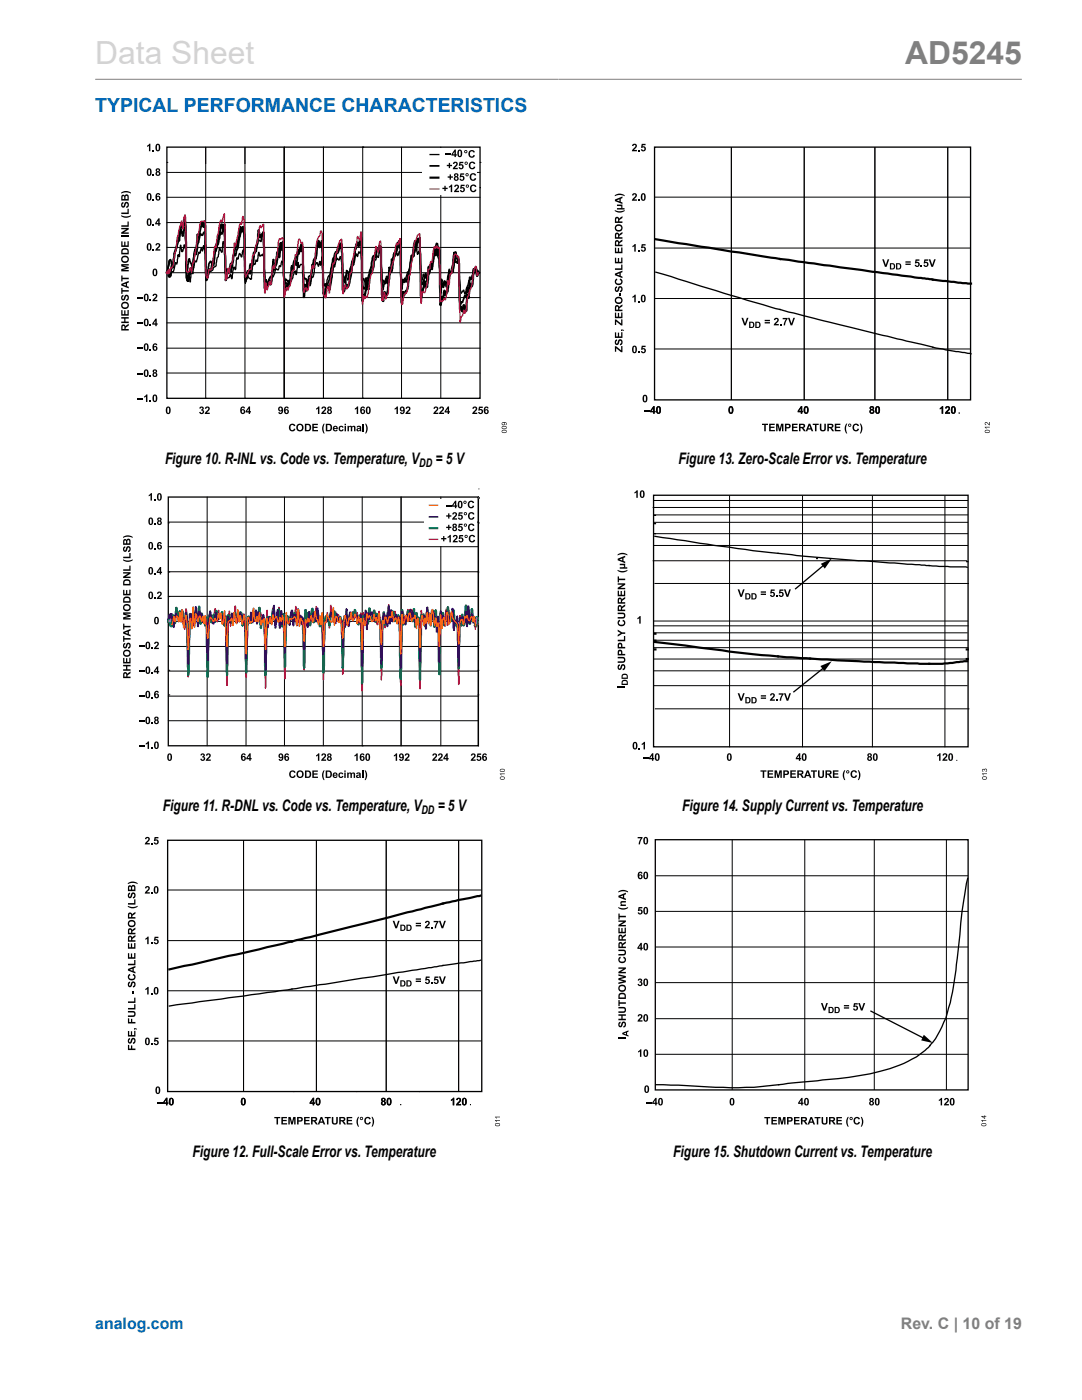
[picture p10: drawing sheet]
<svg xmlns="http://www.w3.org/2000/svg" width="216mm" height="279mm" viewBox="0 0 216 279" stroke-linecap="round" stroke-linejoin="round" font-family="sans-serif">
<defs><g id="words">
<text font-size="6.3" fill="#d3d3d3" x="19" y="12.7">Data Sheet</text>
<text font-size="6.3" fill="#808080" x="180.6" y="12.7">AD5245</text>
<text font-size="3.9" fill="#0067b8" x="19" y="22.3">TYPICAL PERFORMANCE CHARACTERISTICS</text>
<g font-size="3.2">
<text x="32.9" y="92.7">Figure 10. R-INL vs. Code vs. Temperature, V</text>
<text x="86.9" y="92.7">= 5 V</text>
<text x="135.4" y="92.7">Figure 13. Zero-Scale Error vs. Temperature</text>
<text x="32.5" y="161.8">Figure 11. R-DNL vs. Code vs. Temperature, V</text>
<text x="87.3" y="161.8">= 5 V</text>
<text x="136.1" y="161.8">Figure 14. Supply Current vs. Temperature</text>
<text x="38.4" y="231">Figure 12. Full-Scale Error vs. Temperature</text>
<text x="134.4" y="231">Figure 15. Shutdown Current vs. Temperature</text>
</g>
<text font-size="3.2" fill="#0067b8" x="19" y="265.3">analog.com</text>
<text font-size="3.2" fill="#808080" x="179.8" y="265.3">Rev. C | 10 of 19</text>
<g font-size="2.4">
<text x="83.7" y="93.3">DD</text>
<text x="84.1" y="162.5">DD</text>
</g>
</g></defs>
<path d="M19 15.8h184.9" fill="none" stroke="#808080" stroke-width=".2"/>
<g fill="none" stroke="#000" stroke-width=".2">
<path d="M33.3 32.4h.1M33.3 39.4h62.5M33.3 34.4h62.5M41 29.4v50.1M48.9 29.4v50.1M56.7 29.4v50.1M64.5 29.4v50.1M72.4 29.4h.1M72.4 29.4v50.1M80.1 29.4v50.1M88 29.4v50.1M95.8 37.4h.1"/>
<path d="M95.8 32.4h.1M95.8 37.5h.1M33.3 59.4h62.5M33.3 54.4h62.5M33.3 49.4h62.5M33.3 44.4h62.5M33.3 74.4h62.5M33.3 69.5h62.5M33.3 64.4h62.5M41 79.5h.1M48.9 79.5h.1M72.4 79.5h.1"/>
</g>
<path d="M33.3 29.4h62.5v50.1h-62.5z" fill="none" stroke="#000" stroke-width=".26"/>
<g fill="#000">
<path d="M24.2 38.4l.6-.2 .5-.1 .8 .3v.2l-.9-.2-1 .2zM29.4 29.1l.4-.4h.2v1.5h-.3v-1.1l-.3 .2zM30.5 29.9h.3v.3h-.3zM30.5 34.8h.3v.3h-.3zM24.3 40.5l.3-.2v.3a.24 .24 0 0 0-.2 .3 .24 .24 0 0 0 .3 .2 .72 .72 0 0 1 .7-.8 .64 .64 0 0 1 .3 .7 .64 .64 0 0 1-.5 .5v-.3a.28 .28 0 0 0 .3-.3 .28 .28 0 0 0-.4-.2 .56 .56 0 0 1-.2 .6 .56 .56 0 0 1-.6 0l-.1-.4zM24.2 57.5h.2v.4h1.3v.3h-1.3v.4h-.2zM24.2 55h.2v.4h1.3v.3h-1.3v.5h-.2zM24.2 52.7h1.5v.3h-1.2l1.2 .3v.3l-1.2 .3h1.2v.3h-1.5v-.5l1-.3-1-.2zM24.2 48.2h.2v.8h.4v-.8h.2v.8h.4v-.9h.3v1.2h-1.5zM24.2 47h1.5v.3h-1.5zM24.2 45.5h1.5v.3l-1 .6h1v.3h-1.5v-.3l1-.6h-1zM24.2 45h1.2v-.8h.3v1.1h-1.5z"/>
<path d="M24.2 42.4h1.2v-.7h.3v1h-1.5zM24.2 42.9l1 .3 .9-.2-.1 .2a1.63 1.63 0 0 1-1.8-.1zM27.4 59.5h1.2v.2h-1.2zM30.5 49.7h.3v.3h-.3zM30.5 44.8h.3v.3h-.3zM30.5 39.7h.3v.3h-.3zM30.6 58.7a.51 .51 0 0 1 .7 .2 .51 .51 0 0 1-.2 .7l-.3 .2h.6v.3h-1l.2-.4a.71 .71 0 0 0 .5-.8l-.7 .2zM31.2 48.6a.51 .51 0 0 1 .7 .2 .51 .51 0 0 1-.3 .7l-.2 .2h.6v.3h-1l.1-.4a.71 .71 0 0 0 .5-.8l-.6 .2zM24.3 59l.3-.1v.3a.24 .24 0 0 0-.2 .2 .24 .24 0 0 0 .3 .2 .72 .72 0 0 1 .7-.8 .64 .64 0 0 1 .3 .7 .64 .64 0 0 1-.5 .5v-.3a.28 .28 0 0 0 .3-.3 .28 .28 0 0 0-.4-.2 .56 .56 0 0 1-.2 .6 .56 .56 0 0 1-.6 0l-.1-.4zM24.2 63.3h1.5v.3h-.7v.6h.7v.3h-1.5v-.3h.6v-.6h-.6zM24.2 61.9h.2v.8h.4v-.8h.2v.8h.4v-.8h.3v1.1h-1.5zM27.4 79.6h1.2v.2h-1.2z"/>
<path d="M27.4 74.6h1.2v.2h-1.2zM27.4 69.4h1.2v.2h-1.2zM27.4 64.4h1.2v.3h-1.2zM29.9 74.9h.3v.3h-.3zM29.9 69.7h.3v.3h-.3zM29.9 64.8h.3v.3h-.3zM29.9 59.8h.3v.3h-.3zM28.8 79.1l.4-.4h.2v1.5h-.3v-1.1l-.3 .3zM29.9 79.9h.3v.3h-.3zM39.9 81.2a.4 .4 0 0 1 .6 0 .4 .4 0 0 1 0 .6 .47 .47 0 0 1-.1 .8 .47 .47 0 0 1-.7-.4h.3a.23 .23 0 0 0 .3 .1 .23 .23 0 0 0 .1-.3 .23 .23 0 0 0-.3-.1v-.2a.18 .18 0 0 0 .3-.2 .18 .18 0 0 0-.3-.1l-.1 .2-.2-.1zM41 81.2a.51 .51 0 0 1 .8 .2 .51 .51 0 0 1-.3 .7l-.2 .3h.6v.2h-1.1l.2-.4a.71 .71 0 0 0 .5-.8l-.6 .2zM57.8 84.8a.65 .65 0 0 1 1.1 .2l-.3 .1-.1-.2a.46 .46 0 0 0-.5 .4 .46 .46 0 0 0 .5 .5l.2-.3 .2 .1a.71 .71 0 0 1-1 .4 .71 .71 0 0 1-.2-1.1z"/>
<path d="M62.3 84.6h1.1v.2h-.8v.4h.8v.2h-.8v.4h.9v.3h-1.2zM63.1 81.5l.4-.4h.2v1.5h-.3v-1.1l-.3 .3zM64.6 84.6h.2l-.3 .9 .3 1-.3-.1a1.63 1.63 0 0 1 .1-1.8zM64.3 81.2a.51 .51 0 0 1 .7 .2 .51 .51 0 0 1-.2 .7l-.3 .3h.6v.2h-1l.2-.4a.71 .71 0 0 0 .5-.8l-.7 .2zM67.7 85.1l.6-.1 .3 .3-.3 .1-.1-.2a.3 .3 0 0 0-.4 .4 .3 .3 0 0 0 .5 .2l.3-.1a.55 .55 0 0 1-.8 .3 .55 .55 0 0 1-.1-.9zM69.3 85h.3v.1l.3-.1a.38 .38 0 0 0 .7 0l.3 .2v.9h-.3v-.8a.18 .18 0 0 0-.2-.1 .18 .18 0 0 0-.1 .2v.7h-.3l-.1-.9a.24 .24 0 0 0-.2 .1 .24 .24 0 0 0-.1 .2v.6h-.3zM70.8 81.5l.4-.4h.3v1.5h-.3v-1.1l-.4 .3zM72.3 84.6h.3v1.5h-.3zM72.8 84.6h.2l.4 .7-.1 .7-.3 .5h-.1l.2-1zM78.7 81.5l.5-.4h.2v1.5h-.3v-1.1l-.4 .3zM81.1 81.2a.51 .51 0 0 1 .7 .2 .51 .51 0 0 1-.2 .7l-.3 .3h.6v.2h-1l.2-.4a.71 .71 0 0 0 .5-.8l-.7 .2zM86.7 81.2a.51 .51 0 0 1 .7 .2 .51 .51 0 0 1-.3 .7l-.2 .3h.6v.2h-1l.1-.4a.71 .71 0 0 0 .5-.8l-.6 .2z"/>
<path d="M87.8 81.2a.51 .51 0 0 1 .7 .2 .51 .51 0 0 1-.2 .7l-.3 .3h.6v.2h-1l.2-.4a.71 .71 0 0 0 .5-.8l-.7 .2zM94.4 81.2a.51 .51 0 0 1 .8 .2 .51 .51 0 0 1-.3 .7l-.2 .3h.5v.2h-1l.2-.4a.71 .71 0 0 0 .5-.8l-.6 .2zM95.6 81.1h.7v.3h-.5l-.1 .3a.5 .5 0 0 1 .7 .3 .5 .5 0 0 1-.4 .6 .5 .5 0 0 1-.6-.4h.3l.1 .2a.25 .25 0 0 0 .3-.3 .25 .25 0 0 0-.4-.1l-.3-.1z"/>
<path d="M29.4 38.7a.52 .52 0 0 1 .7-.1 .52 .52 0 0 1 .1 .7 .54 .54 0 0 1-.4 .7 .54 .54 0 0 1-.5-.7zM29.7 38.8l-.1 .1a.65 .65 0 0 0 .2 .9 .84 .84 0 0 0 0-1z"/>
<path d="M29.4 33.7a.52 .52 0 0 1 .7 0 .52 .52 0 0 1 .2 .6 .54 .54 0 0 1-.5 .8 .54 .54 0 0 1-.5-.8zM29.7 33.9l-.1 .1a.65 .65 0 0 0 .2 .9 .84 .84 0 0 0 0-1.1z"/>
<path d="M31.2 33.7a.42 .42 0 0 1 .6-.1 .42 .42 0 0 1-.1 .7 .45 .45 0 0 1 .1 .7 .45 .45 0 0 1-.6 0 .45 .45 0 0 1 .1-.7l-.2-.2zM31.3 34.6a.25 .25 0 0 0 .5 0 .25 .25 0 0 0-.5 0zM31.3 34a.2 .2 0 0 0 .4 0 .2 .2 0 0 0-.4 0z"/>
<path d="M31.2 28.8a.52 .52 0 0 1 .6 0 .52 .52 0 0 1 .2 .6 .54 .54 0 0 1-.5 .8 .54 .54 0 0 1-.5-.8zM31.4 28.9l-.1 .2a.65 .65 0 0 0 .2 .9 .84 .84 0 0 0 0-1.1z"/>
<path d="M31.2 38.7l.5-.2 .3 .4-.5-.1-.2 .4a.49 .49 0 0 1 .7 .3 .49 .49 0 0 1-.5 .6 .49 .49 0 0 1-.5-.6zM31.3 39.6a.25 .25 0 0 0 .5 0 .25 .25 0 0 0-.5 0z"/>
<path d="M24.4 49.7a.78 .78 0 0 1 .8-.2 .78 .78 0 0 1 .5 .7v.6h-1.5v-.8zM24.5 49.9l-.1 .6h1a.53 .53 0 0 0-.2-.7 .53 .53 0 0 0-.7 .1z"/>
<path d="M24.3 38.9h.4l.2 .2a.46 .46 0 0 1 .6-.2 .46 .46 0 0 1 .2 .6v.5h-1.5zM24.5 39.2l-.1 .5h.4v-.5zM25.1 39.2l-.1 .5h.4v-.5z"/>
<path d="M24.2 51.7a.76 .76 0 0 1 1.5 0 .76 .76 0 0 1-1.5 0zM24.6 51.4a.46 .46 0 0 0 .3 .8 .46 .46 0 0 0 .4-.8l-.4-.1z"/>
<path d="M24.2 56.7l1.5-.6v.3l-.3 .1v.6l.3 .1v.4l-1.5-.6zM24.5 56.8l.6 .2v-.4z"/>
<path d="M28.8 58.8a.52 .52 0 0 1 .7-.1 .52 .52 0 0 1 .2 .7 .54 .54 0 0 1-.5 .7 .54 .54 0 0 1-.5-.7zM29.1 58.9l-.1 .1a.65 .65 0 0 0 .2 .9 .84 .84 0 0 0 0-1.1z"/>
<path d="M29.4 48.7a.52 .52 0 0 1 .7-.1 .52 .52 0 0 1 .1 .7 .54 .54 0 0 1-.4 .7 .54 .54 0 0 1-.5-.7zM29.7 48.8l-.1 .1a.65 .65 0 0 0 .2 .9 .84 .84 0 0 0 0-1z"/>
<path d="M29.4 43.7a.52 .52 0 0 1 .7 0 .52 .52 0 0 1 .1 .6 .54 .54 0 0 1-.4 .8 .54 .54 0 0 1-.5-.8zM29.7 43.8l-.1 .2a.65 .65 0 0 0 .2 .9 .84 .84 0 0 0 0-1.1z"/>
<path d="M30.6 53.8a.52 .52 0 0 1 .6-.1 .52 .52 0 0 1 .2 .7 .54 .54 0 0 1-.5 .7 .54 .54 0 0 1-.5-.7zM30.8 53.9v.1a.65 .65 0 0 0 .1 .9 .84 .84 0 0 0 0-1.1z"/>
<path d="M31.6 43.6h.3v.9h.1l-.1 .6h-.3v-.3h-.6v-.3zM31.6 44l-.4 .5h.4z"/>
<path d="M24.2 60.9a.76 .76 0 0 1 1.5 0 .76 .76 0 0 1-1.5 0zM24.6 60.6a.46 .46 0 0 0 .3 .8 .46 .46 0 0 0 .4-.8l-.4-.1z"/>
<path d="M24.3 64.9l.5-.1 .2 .3 .7-.5v.4l-.6 .4v.2l.6 .1v.3h-1.5zM24.5 65.1l-.1 .6h.4v-.6z"/>
<path d="M28.8 73.9a.52 .52 0 0 1 .7-.1 .52 .52 0 0 1 .2 .7 .54 .54 0 0 1-.5 .7 .54 .54 0 0 1-.5-.7zM29.1 74l-.1 .1a.65 .65 0 0 0 .2 .9 .84 .84 0 0 0 0-1z"/>
<path d="M28.8 68.7a.52 .52 0 0 1 .7-.1 .52 .52 0 0 1 .2 .7 .54 .54 0 0 1-.5 .7 .54 .54 0 0 1-.5-.7zM29.1 68.8l-.1 .1a.65 .65 0 0 0 .2 .9 .84 .84 0 0 0 0-1.1z"/>
<path d="M28.8 63.7a.52 .52 0 0 1 .7 0 .52 .52 0 0 1 .2 .7 .54 .54 0 0 1-.5 .7 .54 .54 0 0 1-.5-.7zM29.1 63.9l-.1 .1a.65 .65 0 0 0 .2 .9 .84 .84 0 0 0 0-1.1z"/>
<path d="M30.6 73.8a.42 .42 0 0 1 .6 0 .42 .42 0 0 1-.1 .6 .45 .45 0 0 1 .1 .7 .45 .45 0 0 1-.6 0 .45 .45 0 0 1 .1-.7l-.2-.2zM30.7 74.8a.25 .25 0 0 0 .5 0 .25 .25 0 0 0-.5 0zM30.7 74.1a.2 .2 0 0 0 .4 0 .2 .2 0 0 0-.4 0z"/>
<path d="M30.6 78.9a.52 .52 0 0 1 .6-.1 .52 .52 0 0 1 .2 .7 .54 .54 0 0 1-.5 .7 .54 .54 0 0 1-.5-.7zM30.8 79l-.1 .1a.65 .65 0 0 0 .2 .9 .84 .84 0 0 0 0-1z"/>
<path d="M31 63.6h.3v.9h.2l-.2 .6h-.3v-.3h-.6v-.3zM31 64l-.4 .5h.4z"/>
<path d="M30.6 68.7l.5-.2 .3 .4-.5-.1-.2 .4a.49 .49 0 0 1 .7 .3 .49 .49 0 0 1-.5 .6 .49 .49 0 0 1-.5-.6zM30.7 69.5a.25 .25 0 0 0 .5 0 .25 .25 0 0 0-.5 0z"/>
<path d="M33.2 81.3a.52 .52 0 0 1 .7-.1 .52 .52 0 0 1 .2 .7 .54 .54 0 0 1-.5 .7 .54 .54 0 0 1-.5-.7zM33.5 81.4l-.1 .1a.65 .65 0 0 0 .2 .9 .84 .84 0 0 0 0-1z"/>
<path d="M48.1 81.3l.5-.2 .3 .4-.5-.1-.2 .4a.49 .49 0 0 1 .7 .3 .49 .49 0 0 1-.5 .6 .49 .49 0 0 1-.5-.6zM48.2 82.1a.25 .25 0 0 0 .5 0 .25 .25 0 0 0-.5 0z"/>
<path d="M49.7 81.1h.2v1h.2l-.2 .5h-.3v-.3h-.6v-.2zM49.6 81.6l-.3 .5h.3z"/>
<path d="M55.6 81.3a.62 .62 0 0 1 .8 0 .62 .62 0 0 1 .1 .8 .48 .48 0 0 1-.4 .5 .48 .48 0 0 1-.6-.3l.5 .1 .2-.4a.46 .46 0 0 1-.7-.1 .46 .46 0 0 1 .1-.6zM55.7 81.6a.25 .25 0 0 0 .5 0 .25 .25 0 0 0-.5 0z"/>
<path d="M56.8 81.3l.6-.2 .2 .4-.5-.1-.2 .4a.49 .49 0 0 1 .7 .3 .49 .49 0 0 1-.4 .6 .49 .49 0 0 1-.5-.6zM57 82.2a.25 .25 0 0 0 .5 0 .25 .25 0 0 0-.5 0z"/>
<path d="M59.1 85.3a.76 .76 0 0 1 1.5 0 .76 .76 0 0 1-1.5 0zM59.5 84.9a.47 .47 0 0 0 0 .8 .47 .47 0 0 0 .7-.2l.1-.2a.42 .42 0 0 0-.3-.4 .42 .42 0 0 0-.5 0z"/>
<path d="M60.8 84.6h.6a.75 .75 0 0 1 .7 .7 .75 .75 0 0 1-.7 .8h-.6zM61.1 84.8v1a.51 .51 0 0 0 .7-.5 .51 .51 0 0 0-.7-.5z"/>
<path d="M65 84.6h.6a.75 .75 0 0 1 .7 .7 .75 .75 0 0 1-.7 .8h-.6zM65.3 84.8v1a.51 .51 0 0 0 .7-.5 .51 .51 0 0 0-.7-.5z"/>
<path d="M65.4 81.2a.42 .42 0 0 1 .7 0 .42 .42 0 0 1-.1 .6 .45 .45 0 0 1 .1 .7 .45 .45 0 0 1-.7 0 .45 .45 0 0 1 .1-.7l-.2-.2zM65.5 82.2a.25 .25 0 0 0 .5 0 .25 .25 0 0 0-.5 0zM65.6 81.5a.18 .18 0 0 0 .3 0 .18 .18 0 0 0-.3 0z"/>
<path d="M66.5 85.1a.52 .52 0 0 1 .7-.1 .52 .52 0 0 1 .2 .6h-.7a.22 .22 0 0 0 .2 .3 .22 .22 0 0 0 .2-.2l.3 .1a.55 .55 0 0 1-.8 .2 .55 .55 0 0 1-.1-.9zM66.8 85.3l-.1 .1h.4l-.1-.2z"/>
<path d="M68.8 84.6h.2v.2h-.2zM68.8 85h.2v1.1h-.2z"/>
<path d="M71.3 85a.46 .46 0 0 1 .5-.1 .46 .46 0 0 1 .3 .5v.7l-.3-.1a.39 .39 0 0 1-.5 .1 .39 .39 0 0 1-.1-.6 .39 .39 0 0 1 .5-.1h.1l-.1-.2-.6 .1zM71.5 85.6a.17 .17 0 0 0 0 .3 .17 .17 0 0 0 .3-.1 .17 .17 0 0 0-.1-.2z"/>
<path d="M72 81.3l.6-.2 .2 .4-.5-.1-.1 .4a.49 .49 0 0 1 .6 .3 .49 .49 0 0 1-.4 .6 .49 .49 0 0 1-.5-.6zM72.2 82.2a.25 .25 0 0 0 .5 0 .25 .25 0 0 0-.5 0z"/>
<path d="M73.1 81.3a.52 .52 0 0 1 .7-.1 .52 .52 0 0 1 .2 .7 .54 .54 0 0 1-.5 .7 .54 .54 0 0 1-.5-.7zM73.4 81.4l-.1 .1a.65 .65 0 0 0 .2 .9 .84 .84 0 0 0 0-1z"/>
<path d="M79.9 81.3a.62 .62 0 0 1 .8 0 .62 .62 0 0 1 .1 .8 .48 .48 0 0 1-.4 .5 .48 .48 0 0 1-.6-.3l.5 .1 .2-.4a.46 .46 0 0 1-.7-.1 .46 .46 0 0 1 .1-.6zM80 81.6a.25 .25 0 0 0 .5 0 .25 .25 0 0 0-.5 0z"/>
<path d="M89.4 81.1h.2v1h.2l-.2 .5h-.3v-.3h-.6v-.2zM89.3 81.6l-.3 .5h.3z"/>
<path d="M96.7 81.3l.5-.2 .3 .4-.5-.1-.2 .4a.49 .49 0 0 1 .7 .3 .49 .49 0 0 1-.5 .6 .49 .49 0 0 1-.5-.6zM96.8 82.2a.25 .25 0 0 0 .5 0 .25 .25 0 0 0-.5 0z"/>
</g>
<path d="M84.4 29.7h10.8v9.2h-10.8z" fill="#fff"/>
<path d="M85.7 30.8h2M95.2 54.2l-.2-1-.3 1-.2-.1-.1 .2-.4 1.5-.5 .2-.7 2.6-.1 .1-.1-.8-.6 .6a24.8 24.8 0 0 1-.4-5.5l-.3-1.2a.41 .41 0 0 0-.6-.2 .41 .41 0 0 0-.2 .5l-.4 2.3h-.2l-.3-.7-.4 3.3-.3-.8-.4 1.2-.4-1.7-.1 1.4-.1-.1-.2-3.6a2.97 2.97 0 0 0-.4-2.2l-.1-.8-.3 .6-.3-.9-.4 3.5-.2-.9-.3 1.6-.2-.7-.1 .1-.1 1.7-.1 .1-.2-.5-.3 .6-.2-.9-.5 1.7-.2-5.4-.2-.8-.3 .6v-.1l-.3-1.6-.2 1.2-.4 1h-.4l-.4 3h-.3l-.5 2-.2-.2-.1-.4-.2 .1-.2 1.2-.2-6.8-.1-.1-.2 .2-.3 .7-.1-.6-.6 1.1-.2-.1v.2a11.4 11.4 0 0 1-1 3.9l-.2-.4-.6 1.3a.45 .45 0 0 0-.4-.5l-.2-4.3-.2-1.9-.2 .5-.1 1.1-.1 .1-.2-.4-.2 .9h-.3l-.1 1.4-.7 .1-.9 3.6-.4-1.4-.2 .4-.1-.1-.3-5.8-.1 .4-.3-.2-.3 .9-.2-.5-.5 2.1-.5 .3-.1 .6a2.35 2.35 0 0 1-.4 1.7l-.2 .5-.2-.9h-.2l-.3 1.1h-.2l-.2-2.8-.4-2.1-.2 .7-.5-.3-.5 1.7-.2-.9-.3 2.9a.4 .4 0 0 0-.5-.3 .4 .4 0 0 0-.3 .5l-.5 1.7-.4-.5-.2-5.4-.3 1.6-.2-.7-.2 .9-.3-.7h-.1l-.3 .4-.4 2.3-.1 .3-.3-.3-.4 1.7-.4-.2-.2 .5-.1-.3h-.2l-.2 .2-.2-4.1-.5-.1-.1 .5-.2 .1-.2-1.1-.3 2.5-.1-.7-.3 .2a5.8 5.8 0 0 1-.9 2.5l-.3 .4-.4-.9-.1 .1-.3 1.7-.2-3.8a4.3 4.3 0 0 0-.2-2.2l-.3 1.1-.2-.2-.3 .9-.4-.3-.1 .1-.2 .9-.5 .9-.2 1.1-.1 .1-.2-.8-.2 .8h-.3l-.2-.6-.2 .4-.1-.1-.2-5.7-.1-.1-.1 .4-.3-.1-.3 .2-.1-.8-.3 1.8-.1 .1-.2-.3-.2 .9-.3-.1-.2 .5-.2 2.4-.2 .1-.6-.6-.4 1.4-.2-5.7-.2-1.1-.2 .6-.1 .9h-.2l-.1-.4-.3-.2-.2 1.1-.3-.2-.1 2.1-.1 .2-.3-.5-.3 .8-.1 1.5-.3-.8-.2 .2a.44 .44 0 0 1-.2 .4 .44 .44 0 0 1-.6-.1l-.4-7.1-.2 .3-.1 1.8-.4-.7h-.2l-.1 1.6-.3 .3-.2 1.2a.62 .62 0 0 1-.5 .7l-.2 .5h-.2a2.4 2.4 0 0 0-.8 1.6l-.7-6.5-.2 .3-.1 .8-.2-.5-.3 .9-.2-.2-.5 2-.2-.2-.5 2.5-.3-1.2-.2 2.9-.3-1.6-.3 .8-.2-.1-.2-5.6-.2-.9-.3 1.2-.2 .2-.3-1.4-.2 2.3-.2-.3-.3 1.8-.3-.3v.1l-.4 1.8h-.3l-.2 .8-.4-.4-.1-.6-.2 .3M33.6 99.2h61.9v49.6h-61.9z" fill="none" stroke="#000" stroke-width=".26"/>
<g fill="#000">
<path d="M88.3 37.5h.4v-.4h.2v.4h.4v.2h-.4v.4h-.2v-.4h-.4zM88.9 30.7h1.2v.2h-1.2zM89.2 32.9h.3v-.4h.3v.4h.4v.3h-.4v.4h-.3v-.4h-.3zM89.3 35.2h.4v-.4h.3v.4h.4v.3h-.4v.4h-.3v-.4h-.4zM89.6 37.2l.4-.4h.2v1.5h-.3v-1l-.3 .2zM90.5 32.4a.51 .51 0 0 1 .8 .1 .51 .51 0 0 1-.3 .8l-.2 .2h.5v.3h-1l.2-.4a.71 .71 0 0 0 .5-.8l-.6 .1zM91.7 32.3h.8v.3h-.6v.2a.5 .5 0 0 1 .6 .4 .5 .5 0 0 1-.4 .6 .5 .5 0 0 1-.6-.4h.3l.1 .1a.25 .25 0 0 0 .3-.3 .25 .25 0 0 0-.4-.1h-.3zM90.8 36.9a.51 .51 0 0 1 .7 .2 .51 .51 0 0 1-.2 .7l-.3 .3h.6v.2h-1l.2-.3a.71 .71 0 0 0 .5-.9l-.7 .2zM91.9 34.6h.7v.3h-.5l-.1 .2a.5 .5 0 0 1 .7 .4 .5 .5 0 0 1-.4 .6 .5 .5 0 0 1-.6-.4h.3v.1a.25 .25 0 0 0 .4-.3 .25 .25 0 0 0-.4-.1h-.3zM91.9 36.9h.8v.2h-.5l-.1 .3a.5 .5 0 0 1 .6 .3 .5 .5 0 0 1-.3 .7 .5 .5 0 0 1-.6-.4l.3-.1v.2a.25 .25 0 0 0 .4-.3 .25 .25 0 0 0-.5-.1l-.2-.1zM93.7 30.1a.65 .65 0 0 1 1.1 .3h-.3l-.2-.2a.46 .46 0 0 0-.6 .6 .46 .46 0 0 0 .7 .3l.1-.2 .3 .1a.71 .71 0 0 1-1.1 .4 .71 .71 0 0 1-.2-1.1zM93.7 32.5a.65 .65 0 0 1 1.1 .2l-.3 .1-.2-.3a.46 .46 0 0 0-.5 .6 .46 .46 0 0 0 .7 .3l.1-.2 .2 .1a.71 .71 0 0 1-1 .4 .71 .71 0 0 1-.2-1.1z"/>
<path d="M93.9 34.8a.65 .65 0 0 1 1.1 .2l-.3 .1-.2-.3a.46 .46 0 0 0-.5 .6 .46 .46 0 0 0 .7 .3v-.2l.3 .1a.71 .71 0 0 1-1 .4 .71 .71 0 0 1-.2-1.1zM94 37a.65 .65 0 0 1 1.1 .3h-.3l-.2-.2a.46 .46 0 0 0-.6 .5 .46 .46 0 0 0 .7 .3l.1-.1 .3 .1a.71 .71 0 0 1-1.1 .3 .71 .71 0 0 1-.1-1zM29.7 98.8l.4-.4h.2v1.5h-.3v-1.1l-.3 .2zM30.8 99.6h.3v.3h-.3zM24.7 109.2l.3-.2v.3a.24 .24 0 0 0-.2 .3 .24 .24 0 0 0 .2 .2 .71 .71 0 0 1 .7-.8 .64 .64 0 0 1 .4 .7 .64 .64 0 0 1-.5 .5l-.1-.3a.28 .28 0 0 0 .4-.3 .28 .28 0 0 0-.4-.2 .56 .56 0 0 1-.2 .6 .56 .56 0 0 1-.6 0l-.2-.4zM24.6 117.7h.2v.8h.3v-.7h.3v.7h.4v-.8h.3v1.1h-1.5zM24.6 114.2h1.5v.3l-1 .6h1v.3h-1.5v-.3l1-.6h-1zM24.6 113.6h1.2v-.7h.3v1h-1.5zM24.6 111.1h1.2v-.7h.3v1h-1.5zM24.5 111.6l1 .3 1-.3-.2 .3a1.62 1.62 0 0 1-1.8-.1zM24.5 107.2l.7-.3 .4-.1 .9 .4v.2l-1-.3-1 .3zM30.8 119.3h.3v.2h-.3z"/>
<path d="M30.8 114.4h.3v.2h-.3zM30.8 109.4h.3v.2h-.3zM30.8 104.5h.3v.3h-.3zM31.5 118.2a.5 .5 0 0 1 .7 .1 .5 .5 0 0 1-.3 .7l-.2 .3h.6v.2h-1l.2-.3a.7 .7 0 0 0 .4-.9l-.6 .2zM24.7 128.4l.3-.1v.3a.24 .24 0 0 0-.2 .3 .24 .24 0 0 0 .2 .2 .71 .71 0 0 1 .7-.8 .64 .64 0 0 1 .4 .6 .64 .64 0 0 1-.5 .6l-.1-.3a.28 .28 0 0 0 .4-.3 .28 .28 0 0 0-.4-.3 .56 .56 0 0 1-.2 .6 .56 .56 0 0 1-.6 .1l-.2-.4zM24.6 132.7h1.5v.3h-.7v.6h.7v.3h-1.5v-.3h.6v-.6h-.6zM24.6 131.3h.2v.8h.3v-.7h.3v.7h.4v-.8h.3v1.1h-1.5zM24.6 126.9h.2v.4h1.3v.3h-1.3v.5h-.2zM24.6 124.5h.2v.4h1.3v.3h-1.3v.4h-.2zM24.6 122.2h1.5v.3h-1.2l1.2 .3v.3l-1.2 .3h1.2v.2h-1.5v-.4l1-.3-1-.2zM27.8 138.7h1.1v.2h-1.1zM27.8 133.8h1.1v.2h-1.1z"/>
<path d="M27.8 128.9h1.1v.2h-1.1zM30.2 139.1h.3v.2h-.3zM30.2 134.2h.3v.3h-.3zM30.2 129.3h.3v.2h-.3zM30.9 128.2a.5 .5 0 0 1 .8 .1 .5 .5 0 0 1-.3 .7l-.3 .3h.6v.2h-1l.2-.3a.7 .7 0 0 0 .5-.9l-.7 .2zM27.8 148.8h1.1v.2h-1.1zM27.8 143.9h1.1v.2h-1.1zM29.1 148.3l.4-.3h.2v1.5h-.2v-1.1l-.4 .2zM30.2 149.2h.3v.3h-.3zM30.2 144.2h.3v.3h-.3zM40.1 150.5a.4 .4 0 0 1 .6 0 .4 .4 0 0 1 0 .5 .47 .47 0 0 1 0 .9 .47 .47 0 0 1-.7-.5h.2a.22 .22 0 0 0 .3 .2 .22 .22 0 0 0 .2-.4 .22 .22 0 0 0-.4 0l.1-.3a.18 .18 0 0 0 .2-.2 .18 .18 0 0 0-.3-.1l-.1 .2-.2-.1zM41.3 150.5a.5 .5 0 0 1 .7 .1 .5 .5 0 0 1-.3 .7l-.2 .3h.6v.2h-1l.1-.3a.7 .7 0 0 0 .5-.9l-.6 .2z"/>
<path d="M57.9 153.9a.65 .65 0 0 1 1.1 .3h-.3l-.1-.1a.45 .45 0 0 0-.6 .4 .45 .45 0 0 0 .6 .4l.1-.2 .3 .1a.72 .72 0 0 1-1.1 .3 .72 .72 0 0 1 0-1.2zM62.3 153.8h1.1v.2h-.8v.3h.8v.3h-.8v.4h.8v.2h-1.1zM63.1 150.7l.4-.3h.2v1.4h-.3v-1l-.3 .2zM64.6 153.7h.2l-.3 1 .3 1-.3-.2a1.62 1.62 0 0 1 .1-1.8zM64.3 150.5a.5 .5 0 0 1 .7 .1 .5 .5 0 0 1-.3 .7l-.2 .3h.6v.2h-1l.1-.3a.7 .7 0 0 0 .5-.9l-.6 .2zM67.7 154.3l.5-.1 .3 .3h-.3l-.1-.1a.3 .3 0 0 0-.3 .3 .3 .3 0 0 0 .4 .2h.3a.54 .54 0 0 1-.8 .3 .54 .54 0 0 1 0-.9zM69.3 154.2h.2v.1l.4-.1a.38 .38 0 0 0 .6 0l.3 .1 .1 .9h-.3v-.7a.18 .18 0 0 0-.3-.1 .18 .18 0 0 0-.1 .2v.6h-.3v-.8a.24 .24 0 0 0-.3 .1 .24 .24 0 0 0 0 .2v.5h-.3zM70.7 150.7l.4-.3h.3v1.4h-.3v-1l-.4 .2zM72.2 153.8h.3v1.4h-.3zM72.8 153.7h.1l.4 .8-.1 .7-.3 .5h-.1l.2-1zM78.6 150.7l.4-.3h.2v1.4h-.2v-1l-.4 .2zM80.9 150.5a.5 .5 0 0 1 .8 .1 .5 .5 0 0 1-.3 .7l-.3 .3h.6v.2h-1l.2-.3a.7 .7 0 0 0 .5-.9l-.6 .2z"/>
<path d="M86.4 150.5a.5 .5 0 0 1 .8 .1 .5 .5 0 0 1-.3 .7l-.2 .3h.5v.2h-1l.2-.3a.7 .7 0 0 0 .5-.9l-.6 .2zM87.5 150.5a.5 .5 0 0 1 .8 .1 .5 .5 0 0 1-.3 .7l-.2 .3h.5v.2h-1l.2-.3a.7 .7 0 0 0 .5-.9l-.6 .2zM94.1 150.5a.5 .5 0 0 1 .8 .1 .5 .5 0 0 1-.3 .7l-.3 .3h.6v.2h-1l.2-.3a.7 .7 0 0 0 .5-.9l-.7 .2zM95.3 150.4h.7v.2h-.5l-.1 .3a.5 .5 0 0 1 .6 .3 .5 .5 0 0 1-.3 .7 .5 .5 0 0 1-.6-.4l.3-.1v.2a.25 .25 0 0 0 .4-.3 .25 .25 0 0 0-.5-.1l-.2-.1z"/>
<path d="M90.7 29.8h.3v1h.2l-.2 .5h-.3v-.3h-.6v-.2zM90.7 30.3l-.4 .5h.4z"/>
<path d="M90.7 34.7a.42 .42 0 0 1 .6-.1 .42 .42 0 0 1 0 .7 .45 .45 0 0 1 .1 .6 .45 .45 0 0 1-.7 0 .45 .45 0 0 1 .1-.6l-.2-.3zM90.8 35.6a.25 .25 0 0 0 .5 0 .25 .25 0 0 0-.5 0zM90.9 35a.18 .18 0 0 0 .3 0 .18 .18 0 0 0-.3 0z"/>
<path d="M91.4 30a.52 .52 0 0 1 .7 0 .52 .52 0 0 1 .1 .6 .54 .54 0 0 1-.5 .8 .54 .54 0 0 1-.4-.8zM91.7 30.1l-.1 .1a.65 .65 0 0 0 .1 .9 .84 .84 0 0 0 0-1z"/>
<path d="M92.6 30.3a.35 .35 0 0 1 .7 0 .35 .35 0 0 1-.7 0zM92.8 30.3a.16 .16 0 0 0 .3 0 .16 .16 0 0 0-.3 0z"/>
<path d="M92.7 32.6a.33 .33 0 0 1 .6 0 .33 .33 0 0 1-.6 0zM92.9 32.6a.16 .16 0 0 0 .3 0 .16 .16 0 0 0-.3 0z"/>
<path d="M92.9 34.9a.33 .33 0 0 1 .6 0 .33 .33 0 0 1-.6 0zM93 34.9a.2 .2 0 0 0 .4 0 .2 .2 0 0 0-.4 0z"/>
<path d="M92.9 37.1a.35 .35 0 0 1 .7 0 .35 .35 0 0 1-.7 0zM93.1 37.1a.16 .16 0 0 0 .3 0 .16 .16 0 0 0-.3 0z"/>
<path d="M31.5 98.6a.52 .52 0 0 1 .6-.1 .52 .52 0 0 1 .2 .7 .53 .53 0 0 1-.5 .7 .53 .53 0 0 1-.5-.7zM31.7 98.7l-.1 .1a.65 .65 0 0 0 .2 .9 .83 .83 0 0 0 0-1.1z"/>
<path d="M100.2 85.9l.2-.1a.39 .39 0 0 1 .6 0 .39 .39 0 0 1-.2 .6 .45 .45 0 0 1-.5 0 .45 .45 0 0 1-.2-.4zM100.3 86h-.1a.41 .41 0 0 0 .4 .3 .41 .41 0 0 0 .4-.3z"/>
<path d="M100.2 85.1l.2-.1a.39 .39 0 0 1 .6 .1 .39 .39 0 0 1-.2 .5 .45 .45 0 0 1-.5 .1 .45 .45 0 0 1-.2-.5zM100.3 85.2l-.1 .1a.41 .41 0 0 0 .4 .2 .41 .41 0 0 0 .4-.2z"/>
<path d="M100.2 84.3a.49 .49 0 0 1 .6-.1 .49 .49 0 0 1 .3 .6l-.2 .1 .1-.4-.4-.2a.32 .32 0 0 1 0 .5 .32 .32 0 0 1-.4 0 .32 .32 0 0 1 0-.5zM100.2 84.6a.21 .21 0 0 0 .4 0 .21 .21 0 0 0-.4 0z"/>
<path d="M24.7 115.8a.77 .77 0 0 1 .9-.2 .77 .77 0 0 1 .5 .7v.5h-1.5v-.7zM24.9 116l-.1 .5h1a.52 .52 0 0 0-.2-.6 .52 .52 0 0 0-.7 .1z"/>
<path d="M24.7 107.7l.3-.1 .3 .2a.46 .46 0 0 1 .6-.2 .46 .46 0 0 1 .2 .6v.5h-1.5zM24.9 107.9l-.1 .5h.4l-.1-.4zM25.5 107.9l-.1 .5h.4v-.5z"/>
<path d="M29.7 118.2a.52 .52 0 0 1 .7 0 .52 .52 0 0 1 .2 .6 .53 .53 0 0 1-.5 .8 .53 .53 0 0 1-.5-.8zM30 118.3l-.1 .1a.65 .65 0 0 0 .2 .9 .83 .83 0 0 0 0-1z"/>
<path d="M29.7 113.3a.52 .52 0 0 1 .7 0 .52 .52 0 0 1 .2 .6 .53 .53 0 0 1-.5 .8 .53 .53 0 0 1-.5-.8zM30 113.4l-.1 .1a.65 .65 0 0 0 .2 .9 .83 .83 0 0 0 0-1z"/>
<path d="M29.7 108.3a.52 .52 0 0 1 .7 0 .52 .52 0 0 1 .2 .6 .53 .53 0 0 1-.5 .8 .53 .53 0 0 1-.5-.8zM30 108.4l-.1 .1a.65 .65 0 0 0 .2 .9 .83 .83 0 0 0 0-1z"/>
<path d="M29.7 103.4a.52 .52 0 0 1 .7 0 .52 .52 0 0 1 .2 .6 .53 .53 0 0 1-.5 .8 .53 .53 0 0 1-.5-.8zM30 103.5l-.1 .2a.65 .65 0 0 0 .2 .9 .83 .83 0 0 0 0-1.1z"/>
<path d="M31.5 103.4a.41 .41 0 0 1 .6-.1 .41 .41 0 0 1-.1 .7 .45 .45 0 0 1 .1 .6 .45 .45 0 0 1-.6 0 .45 .45 0 0 1 .1-.6l-.2-.3zM31.6 104.3a.25 .25 0 0 0 .5 0 .25 .25 0 0 0-.5 0zM31.6 103.7a.2 .2 0 0 0 .4 0 .2 .2 0 0 0-.4 0z"/>
<path d="M31.9 113.2h.3v.9h.1l-.1 .5h-.3v-.3h-.6v-.2zM31.9 113.6l-.4 .5h.4z"/>
<path d="M31.5 108.3l.5-.1 .3 .3-.5-.1-.2 .4a.48 .48 0 0 1 .7 .3 .48 .48 0 0 1-.5 .6 .48 .48 0 0 1-.5-.5zM31.6 109.2a.25 .25 0 0 0 .5 0 .25 .25 0 0 0-.5 0z"/>
<path d="M24.7 119.2a.77 .77 0 0 1 .9-.2 .77 .77 0 0 1 .5 .7v.6h-1.5v-.7zM24.9 119.5l-.1 .5h1a.52 .52 0 0 0-.2-.7 .52 .52 0 0 0-.7 .2z"/>
<path d="M24.5 130.3a.8 .8 0 0 1 1.6 0 .8 .8 0 0 1-1.6 0zM24.9 130.1a.46 .46 0 0 0 .4 .7 .46 .46 0 0 0 .4-.7l-.4-.1z"/>
<path d="M24.5 121.2a.8 .8 0 0 1 1.6 0 .8 .8 0 0 1-1.6 0zM24.9 121a.46 .46 0 0 0 .4 .7 .46 .46 0 0 0 .4-.7l-.4-.2z"/>
<path d="M24.7 134.3l.4-.2 .3 .4 .7-.5v.4l-.6 .3-.1 .3h.7v.3h-1.5zM24.9 134.5l-.1 .5h.4v-.5z"/>
<path d="M24.6 126.1l1.5-.6v.3l-.4 .2v.6l.4 .1v.3l-1.5-.6zM24.9 126.3l.6 .2v-.4z"/>
<path d="M29.2 138a.52 .52 0 0 1 .6 0 .52 .52 0 0 1 .2 .6 .53 .53 0 0 1-.5 .8 .53 .53 0 0 1-.5-.8zM29.4 138.1l-.1 .1a.65 .65 0 0 0 .2 .9 .83 .83 0 0 0 0-1z"/>
<path d="M29.2 133.1a.52 .52 0 0 1 .6 0 .52 .52 0 0 1 .2 .6 .53 .53 0 0 1-.5 .8 .53 .53 0 0 1-.5-.8zM29.4 133.3l-.1 .1a.65 .65 0 0 0 .2 .9 .83 .83 0 0 0 0-1.1z"/>
<path d="M29.2 128.2a.52 .52 0 0 1 .6 0 .52 .52 0 0 1 .2 .6 .53 .53 0 0 1-.5 .8 .53 .53 0 0 1-.5-.8zM29.4 128.3l-.1 .1a.65 .65 0 0 0 .2 .9 .83 .83 0 0 0 0-1z"/>
<path d="M30.9 123.2a.52 .52 0 0 1 .7 0 .52 .52 0 0 1 .1 .7 .53 .53 0 0 1-.5 .7 .53 .53 0 0 1-.5-.8zM31.1 123.4v.1a.65 .65 0 0 0 .1 .9 .83 .83 0 0 0 0-1.1z"/>
<path d="M31.3 133h.3v.9h.2l-.2 .6h-.3v-.3h-.6v-.3zM31.3 133.4l-.3 .5h.3z"/>
<path d="M30.9 138l.5-.1 .3 .3-.5-.1-.2 .4a.48 .48 0 0 1 .7 .3 .48 .48 0 0 1-.5 .6 .48 .48 0 0 1-.4-.5zM31.1 138.9a.24 .24 0 0 0 .4 0 .24 .24 0 0 0-.4 0z"/>
<path d="M29.2 143.2a.52 .52 0 0 1 .6-.1 .52 .52 0 0 1 .2 .7 .53 .53 0 0 1-.5 .7 .53 .53 0 0 1-.5-.7zM29.4 143.3l-.1 .1a.65 .65 0 0 0 .2 .9 .83 .83 0 0 0 0-1.1z"/>
<path d="M30.9 143.1a.41 .41 0 0 1 .6 0 .41 .41 0 0 1 0 .6 .45 .45 0 0 1 .1 .7 .45 .45 0 0 1-.7 0 .45 .45 0 0 1 .1-.7l-.2-.2zM31 144.1a.25 .25 0 0 0 .5 0 .25 .25 0 0 0-.5 0zM31 143.4a.2 .2 0 0 0 .4 0 .2 .2 0 0 0-.4 0z"/>
<path d="M30.9 148.1a.52 .52 0 0 1 .6 0 .52 .52 0 0 1 .2 .6 .53 .53 0 0 1-.5 .8 .53 .53 0 0 1-.5-.8zM31.1 148.2v.2a.65 .65 0 0 0 .1 .8 .83 .83 0 0 0 0-1z"/>
<path d="M33.5 150.5a.52 .52 0 0 1 .7 0 .52 .52 0 0 1 .1 .6 .53 .53 0 0 1-.5 .8 .53 .53 0 0 1-.4-.8zM33.8 150.6l-.1 .1a.65 .65 0 0 0 .1 .9 .83 .83 0 0 0 0-1z"/>
<path d="M48.2 150.5l.6-.1 .2 .3-.5-.1-.1 .4a.48 .48 0 0 1 .6 .3 .48 .48 0 0 1-.4 .6 .48 .48 0 0 1-.5-.6zM48.4 151.4a.25 .25 0 0 0 .5 0 .25 .25 0 0 0-.5 0z"/>
<path d="M49.8 150.3h.2v1h.2l-.2 .5h-.3v-.3h-.6v-.2zM49.7 150.8l-.3 .5h.3z"/>
<path d="M55.7 150.5a.61 .61 0 0 1 .8 .1 .61 .61 0 0 1 0 .7 .48 .48 0 0 1-.4 .5 .48 .48 0 0 1-.5-.3l.5 .1 .2-.4a.46 .46 0 0 1-.7-.1 .46 .46 0 0 1 .1-.6zM55.8 150.8a.24 .24 0 0 0 .4 0 .24 .24 0 0 0-.4 0z"/>
<path d="M56.9 150.5l.5-.1 .3 .3-.6-.1-.1 .4a.48 .48 0 0 1 .7 .3 .48 .48 0 0 1-.5 .6 .48 .48 0 0 1-.5-.5zM57 151.4a.25 .25 0 0 0 .5 0 .25 .25 0 0 0-.5 0z"/>
<path d="M59.2 154.5a.75 .75 0 0 1 1.5 0 .75 .75 0 0 1-1.5 0zM59.6 154.1a.47 .47 0 0 0-.1 .8 .47 .47 0 0 0 .8-.2v-.2a.42 .42 0 0 0-.2-.5 .42 .42 0 0 0-.5 .1z"/>
<path d="M60.9 153.8h.5a.74 .74 0 0 1 .7 .7 .74 .74 0 0 1-.7 .7h-.5zM61.2 154v1a.51 .51 0 0 0 .6-.5 .51 .51 0 0 0-.6-.5z"/>
<path d="M65 153.8h.5a.74 .74 0 0 1 .7 .7 .74 .74 0 0 1-.6 .7h-.6zM65.3 154v1a.51 .51 0 0 0 .6-.5 .51 .51 0 0 0-.6-.5z"/>
<path d="M65.4 150.5a.41 .41 0 0 1 .6-.1 .41 .41 0 0 1 0 .6 .45 .45 0 0 1 .1 .7 .45 .45 0 0 1-.7 0 .45 .45 0 0 1 .1-.7l-.2-.2zM65.5 151.4a.25 .25 0 0 0 .5 0 .25 .25 0 0 0-.5 0zM65.5 150.8a.2 .2 0 0 0 .4 0 .2 .2 0 0 0-.4 0z"/>
<path d="M66.5 154.3a.51 .51 0 0 1 .6-.1 .51 .51 0 0 1 .3 .6h-.7a.21 .21 0 0 0 .1 .3 .21 .21 0 0 0 .3-.2l.3 .1a.55 .55 0 0 1-.9 .2 .55 .55 0 0 1 0-.9zM66.7 154.4v.2h.4l-.1-.2z"/>
<path d="M68.7 153.8h.3v.2h-.3zM68.7 154.2h.3v1h-.3z"/>
<path d="M71.2 154.2a.45 .45 0 0 1 .5-.1 .45 .45 0 0 1 .3 .5v.6l-.3-.1a.38 .38 0 0 1-.5 .1 .38 .38 0 0 1-.1-.5 .38 .38 0 0 1 .5-.1l.1-.1-.1-.1-.5 .1zM71.4 154.8a.17 .17 0 0 0 .1 .2 .17 .17 0 0 0 .2 0 .17 .17 0 0 0-.1-.2z"/>
<path d="M71.9 150.5l.6-.1 .2 .3-.5-.1-.1 .4a.48 .48 0 0 1 .6 .3 .48 .48 0 0 1-.4 .6 .48 .48 0 0 1-.5-.5zM72.1 151.4a.25 .25 0 0 0 .5 0 .25 .25 0 0 0-.5 0z"/>
<path d="M73 150.5a.52 .52 0 0 1 .7 0 .52 .52 0 0 1 .2 .6 .53 .53 0 0 1-.5 .8 .53 .53 0 0 1-.5-.8zM73.3 150.6l-.1 .1a.65 .65 0 0 0 .2 .9 .83 .83 0 0 0 0-1z"/>
<path d="M79.7 150.5a.61 .61 0 0 1 .8 .1 .61 .61 0 0 1 .1 .7 .48 .48 0 0 1-.4 .5 .48 .48 0 0 1-.6-.3l.6 .1 .1-.4a.46 .46 0 0 1-.6-.1 .46 .46 0 0 1 0-.6zM79.8 150.8a.25 .25 0 0 0 .5 0 .25 .25 0 0 0-.5 0z"/>
<path d="M89.1 150.4h.2v.9h.2l-.2 .5h-.2v-.3h-.6v-.2zM89.1 150.8l-.4 .5h.4z"/>
<path d="M96.3 150.5l.6-.1 .3 .3-.6-.1-.1 .4a.48 .48 0 0 1 .7 .3 .48 .48 0 0 1-.5 .6 .48 .48 0 0 1-.5-.5zM96.5 151.4a.25 .25 0 0 0 .5 0 .25 .25 0 0 0-.5 0z"/>
</g>
<path d="M85.7 33.1h2M95.2 54.2l.2 .2-.4-.7-.3 .4-.2-.5-.3 1.8-.2 .3-.2-.4-.1 .1-.2 3-.2-1-.2 1.8-.2 .1-.2-.3-.4 1.3h-.3l-.1 .7-.2-2-.1-6.9-.1-.4-.2 .8-.2-.3-.3 .1-.2-1.9-.1 .7a7.9 7.9 0 0 1-.7 3.7l-.1-.3-.2 .1-.3 2.6-.1 .1-.1-.2-.1-.8-.2-.2-.3 1.1-.3-.7-.1 2-.3-8.5-.3 .9-.2-2.3-.6 1.7v1.1a2.05 2.05 0 0 1-1.1 1.8l-.2 2.9-.1 .1-.3-1.6-.3 1.5-.4 .7-.2-.5-.2-6.7a1.88 1.88 0 0 0-.5-2l-.2 .9-.3-.4-.2 .8-.2 1.7-.1 .4h-.3l-.1 2.3-.5 1.2-.2 1.6-.2 .2-.2-.7-.2 .7h-.1l-.1-.4-.3 1.8-.2-9.6-.3 .8-.2-.5-.2 .4-.7 2.9h-.4l-.2 2.4-.2-.7-.1 .5-.1 2.5-.1 .2-.2-1.1-.2 1-.1 .1-.2-.4-.1 .1-.1 1.4-.2 .3-.2-2.4-.1-6-.2-.7-.2 .6a.53 .53 0 0 0-.5 .8l-.3 .7-.3 .1-.2 .5-.4 2.7-.1 1-.3 .3-.2 1.6-.2-1.7-.3 2.1h-.2a2.61 2.61 0 0 1-.3-2l-.3-8-.1 1.3-.5-.5-.2 .2-.7 3.1a1.94 1.94 0 0 0-.5 1.5l-.2 1-.1 1.1-.3-1-.2-.3-.3 2.5-.2-1-.3-.9-.2-5.1-.1-.1-.3 .2-.4 .9-.2-.2v.2l-.2 1.3-.1 .1-.2-.4-.2 .1-.1 .2-.6 3.8a1.57 1.57 0 0 1-.6 1.2h-.5l-.2-.3-.1-6-.3-1.6-.2 .1-.1 .4-.2-.1-.3-.4-.2 2.7a.53 .53 0 0 0-.6 .7l-.4 2.5-.3 .3-.2 .1-.2 1.8-.2-.3a.97 .97 0 0 0-.4-1.1l-.2-.1-.1-1-.1-5-.2 .7-.4-.6-.1 1.1-.3-.2-.2 2.2-.1 .2-.2-.8-.4 1.8-.3-.9-.4 3.8-.2-.2-.1-.6h-.3l-.1-.3-.4 .7-.2-6.2v-.4h-.3l-.2-.5-.2 1.9-.1 .2-.2-1.4-.3 .5-.2 2.4-.2 .3-.3-1.4-.1 1.4a3 3 0 0 1-.2 1.9 1.05 1.05 0 0 0-.6 1l-.3 .8-.2-1.1-.2 .5h-.1l-.1-7.3-.2-2.8-.2 .7-.2 1.3a.44 .44 0 0 0-.5-.2 .44 .44 0 0 0-.3 .4l-.2 1.8-.2-.6-.5 3.3h-.2l-.3-.2-.2 1.8-.3-.4-.2 .8a4.5 4.5 0 0 1-.3-2.8l-.2-5.7-.4-.5-.6 1.7-.2 1.9-.4 .7v.7h-.2l-.2-.3-.3 .8-.1 1.5-.3-.3-.2 1.3-.2 .2-.3-.4-.3 1-.1-7.3-.1-1.4-.2-.3-.2 .2v.7h-.2l-.1-.3-.1 .1-.4 2.3-.3 .4-.2 1h-.2l-.1 .2-.4 2.3-.1 .1-.2-.5-.4 .3-.3 2.5-.3-.7-.1-1.2-.1-6.9-.3 .2-.2 .5-.5-.3-.2 1.7-.3 .6-.2 1.9-.2-1.1-.2 .6-.3 3.3-.1 .1-.1-.1v-.7l-.6-1.3-.4 2.8-.2-1.7v-2.5a18.7 18.7 0 0 0-.2-4.8h-.2l-.2 1.7-.2-.2-.2-1.3-.1 .1-.2 2.3a2.33 2.33 0 0 0-.7 1.7l-.3 1-.5 2.3-.2-1.1-.1-.1-.2 .2-.4 2.4" fill="none" stroke="#000" stroke-width=".35"/>
<path d="M85.7 35.5h2M95.4 54.4l-.2 .6-.3-.9-.4 .3-.3 2.6-.2 .2-.1-.5h-.2l-.2 2.8-.2-.6-.1 .4-.1 2.6-.1 .2-.3-.4-.1-.8-.3 1.3-.3-.9-.1 .5-.1-.1-.2-9.1-.3-1.4-.3-.1-.1-.8-.6 4a.44 .44 0 0 0-.6 .5l-.4 3.3-.3 .8h-.2l-.1-.9-.3 1.6-.3-.3-.2 1.6-.2-10.8-.5-1.4-.3 2.2-.3-1.3-.4 4.1-.2-.8-.3 1.5-.3 .6-.1 2.2-.3 .1-.3-1.1-.7 3.3-.2-12-.2 .6-.3 .1-.2 1.6-.2-.3v-.7l-.1-.2-.1 .1-.1 2.3h-.3l-.3 1-.7 5.6-.5 .7-.2 .7-.2-.7-.1 .1-.2 2-.2-10.5v-1.5l-.3-.2-.5 2.1-.2 .3-.3-.1v.4l-.3 2.7-.2 .7h-.2l-.2 .7-.4 3.7-.3 .3-.2-.7h-.2l-.1 1.8-.3-1.4-.3-9.4-.1 .3h-.6l-.2 1.6-.3-.2-.1 2.1a1.91 1.91 0 0 1-.7 1.4l-.2 1.1-.2 2.1-.2-.6-.2 .5-.3 1.3-.2 .1-.3 1.1-.3-12.6-.4 1.6-.3-.7-.4 1.1-.3 2.8-.2 .2-.8 4.5-.2 .3-.2-.5-.2 .1-.3 1.1-.2 .3-.3-9.5-.3-.2-.2 .9-.3 .1-.2 .7h-.2l-.2 .4-1 7.1-.3-.8h-.2l-.3 .7-.2 1h-.2l-.1-1.7-.2-8.9-.5 1-.3-1-.2 .4-.5 4-.3 .5-.2-.1-.5 4.1-.1-.8-.2-.1-.2 .3-.2 1.6-.2-.9-.1 .2-.2 2-.1-9.1-.1-.8-.3-.5-.2 .7-.4 .4-.6 1.9a2.15 2.15 0 0 0-.4 1.6l-.6 2.4a.39 .39 0 0 1 0 .5 .39 .39 0 0 1-.4 .1l-.6 1.5-.2-.3-.2-9.5-.2 1.4-.3-1.1-.2 1.5-.2-.3-.1 .1-.3 2.5a4.4 4.4 0 0 1-.9 2.1l-.2 2.2-.2 .2-.3-.5-.6 1.3-.2-.1-.2-10.9-.1-.1-.3 .4-.3 .5-.1-.4-.1-1.1-.2 1.2a4.2 4.2 0 0 1-.4 2.4l-.2 .9-.3 .1-.2 1.8-.4 2-.1 .3-.2-.3h-.1l-.4 1.3-.2 .2-.3-10.4h-.3l-.2 .8-.3-.9-.4 3.3-.2 .5-.3 .4-.3 .8-.6 4h-.2l-.2-.3-.1 .4a1.05 1.05 0 0 0-.5 1.1l-.1 .4-.2-11.1-.3 .9-.2-.9-.2 .1-.4 2a22.3 22.3 0 0 0-1.1 6l-.2-.2-.3 1.4-.4-.4-.1 .2-.3 1.8-.2 .2-.2-11.3-.2 .7-.3-.8-.1 .2-.6 2.7-.2-.6-.1 .1-.2 2.7a12.9 12.9 0 0 0-.8 4h-.2l-.2 1h-.3l-.2 1.5-.3-.7-.2-10.5-.2-1.1-.3 1.7-.2-.7-.3 .4-.2 2-.2-.1-.1 .3-.2 1.7-.5 1.6-.2 2.6h-.2l-.1-.4-.5 2.2" fill="none" stroke="#000" stroke-width=".44"/>
<path d="M85.7 37.7h2M33.8 53.9l.3-.5 .2 .1a1.58 1.58 0 0 0 .3-1.3l1.2-6.8 .5-1.3 .2 1.6 .2-2.3 .3-.5 .2 11.3a.29 .29 0 0 0 .3 .1 .29 .29 0 0 0 .2-.3l.3-.5 .2 .8h.1l.1-1.6 .3-.4 .3-2 .2-.8 .2-2.2 .6-3 .2-.1 .7-.1 .1 9.4 .1 1.5 .3 .6 .1-.5a1.58 1.58 0 0 1 .4-1.4l.2 .2 .3-.5 .4-4.1 .1-.2 .1 .3 .1-.1 .2-2.1 .3-.6 .2-2.1 .3-.6 .1 .3h.2v-.7l.4-.8 .2 13.2 .3-.4 .2-1.9 .2 .9 .1-.1 .2-1.6 .3-.1 .2-1.1 .2-3h.2l.1 .5 .5-2 .2-2.1 .2-.5 .3 .3 .1-.2 .1-1.4 .3 .7 .1 1.7 .2 9.7 .7-1.4 .5-.3 .2-2.5v-.2l.2 .1 .4-1.7 .4-1.1 .4-3.1 .1-.1 .2 .5 .5-.7 .1 10 .2 3.7 .2-2 .2 1.3 .5-1.6 .2 .6 .1-.2 .3-3.2 .1-.4 .3 .6 .2-1.7 .3-.9 .2-2.5 .3-.9 .2 .2 .3-.3h.2v.5l.2 11.3 .4-1.8h.2l.2 .4 .2-.8 .2-.1 .4-2.7 .2-.4 .2-.1 .2-2.9 .2 .1 .3-1.9a1.7 1.7 0 0 1 .4-1.4l.3 .9 .3-.3 .1 .5 .1 9.5 .4-.8h.1l.1 .4 .2 .1 .9-5 .2 .1v.4l.3-1a15.5 15.5 0 0 1 .7-5.1 1.53 1.53 0 0 0 .5-1.3l.3 .5 .1 1.8 .1 10.4 .3 .2 .1 .5 .2-.2 .3-2.2 .2 .4 .1 1 .1-.1 .1-2.9 .4-1.2 .1-1.4 .1-.4h.2l.2-1.1a.88 .88 0 0 1 .3-1.1l.3-1.4 .3-.8 .3-.4 .2 2.3 .2 8.6 .3-1.6 .2-.1 .2 .7 .2-.2 .5-2.6a2.89 2.89 0 0 0 .4-1.9l.3-2.4 .6-1.8v-1.2l.2-.3 .3 .6 .2 .1 .1-1.7 .3 14.5 .3-1.7 .2 .6 .2-.5 .3 .2 .4-3 .3-1.4a2.2 2.2 0 0 0 .5-1.7l.5-4 .4 1.1 .2-.4 .1-1.4 .2-.4 .3 11.9 .3-.1 .1-1.6 .4 1.3 .5-1.3a13.6 13.6 0 0 1 .9-5.8l.3-1.3 .4-2.6 .1-.1 .2 .4 .5-1.3 .2 13.2 .3-.2 .2-1.8 .2-.3h.3l.2-.4 .2-2.9 .1-.2 .3-.1 .1-2.2 .3-.8 .4-3.6 .1-.3 .3-.2 .2-.8 .3-.3h.2l.2 13.8 .2-2.2h.6l.5-1.7 .1-2.8a.67 .67 0 0 0 .4-.9l.2-.7 .2 .1 .4-3.1 .3 .4 .2-.5h.2l.1 .5 .3-.2 .2 10.8h.2l.5-.4v-.2l.3 .2 .4-3.8 .3 .9 .2-2.1 .3-.2 .1-.3 .4-3.2 .3-.4 .4 .6 .2-.1 .3 13.1 .2-1.1 .3-.2 .2-1.1 .2 .6 .3-.4 .1-1.6a2.15 2.15 0 0 1 .4-1.5l.2-1 .3-.4 .2-.9 .4-2.9 .3-.7 .4 1.9 .1-.6M34.2 123.5l-.2 .4-.3 .1" fill="none" stroke="#b10f40" stroke-width=".26"/>
<path d="M33.4 54.4l.2-.2 .2 .9M95.2 54.2l.2 .2" fill="none" stroke="#000" stroke-width=".7"/>
<path d="M33.8 53.9l-.2 .5h-.2" fill="none" stroke="#b10f40" stroke-width=".7"/>
<g fill="none" stroke="#000" stroke-width=".2">
<path d="M41.3 99.2v49.6M49.1 99.2v49.6M56.8 99.2v49.6M64.5 99.2v49.6M72.3 99.2v49.6M80 99.2v49.6M88 99.2v49.6M95.5 99.4h.1M95.5 99.2v49.6M33.6 119h61.9M33.6 114.1h61.9M33.6 104.4h.1"/>
<path d="M33.6 109.1h61.9M33.6 104.2h61.9M95.5 104.4h.1M33.6 138.9h61.9M33.6 133.9h61.9M33.6 129h61.9M33.6 124h61.9M33.6 143.8h61.9M72.3 148.8h.1"/>
</g>
<path d="M33.7 124l.2-.3 .3 1M95.2 124.2l-.1 .5-.2 .2" fill="none" stroke="#fe660d" stroke-width=".69"/>
<path d="M34.2 122.7l-.3 .2-.2 1.1M94.9 124.2l.3 .2" fill="none" stroke="#30007c" stroke-width=".69"/>
<path d="M33.7 124l.1-.2 .2 .1 .2 1M95.2 123.3l-.3 1.6" fill="none" stroke="#008240" stroke-width=".69"/>
<path d="M33.7 124l.1-.2 .2 .1 .2 1M94.9 124.2l.3 .2" fill="none" stroke="#0f0" stroke-width=".43"/>
<path d="M34.2 123.5l-.2 .4-.3 .1M95.2 123.3l-.3 1.6" fill="none" stroke="#f0f" stroke-width=".26"/>
<path d="M84.6 99.7h10.4v9.2h-10.4z" fill="#fff"/>
<g fill="#000">
<path d="M88 107.4h.4v-.4h.3v.4h.4v.2h-.4v.4h-.3v-.4h-.4zM89 100.8h1.2v.2h-1.2zM89 102.8h.4v-.3h.3v.3h.4v.3h-.4v.4h-.3v-.4h-.4zM89 105.1h.4v-.4h.3v.4h.4v.3h-.4v.4h-.3v-.4h-.4zM89.3 107.1l.4-.4h.3v1.5h-.3v-1l-.4 .2zM90.4 102.3a.5 .5 0 0 1 .8 .2 .5 .5 0 0 1-.3 .7l-.3 .2h.6v.3h-1l.2-.4a.7 .7 0 0 0 .5-.8l-.7 .2zM90.5 106.9a.5 .5 0 0 1 .8 .1 .5 .5 0 0 1-.3 .7l-.2 .3h.5v.2h-1l.2-.3a.7 .7 0 0 0 .5-.9l-.6 .2zM91.5 102.2h.8v.3h-.5l-.1 .3a.5 .5 0 0 1 .6 .3 .5 .5 0 0 1-.3 .6 .5 .5 0 0 1-.6-.4h.3v.1a.25 .25 0 0 0 .4-.2 .27 .27 0 0 0-.5-.2h-.2zM91.5 104.5h.8v.3h-.5l-.1 .2a.5 .5 0 0 1 .6 .4 .5 .5 0 0 1-.3 .6 .5 .5 0 0 1-.6-.4h.3v.1a.25 .25 0 0 0 .4-.3 .25 .25 0 0 0-.5-.1h-.2zM91.7 106.8h.7v.2h-.5l-.1 .3a.5 .5 0 0 1 .7 .3 .5 .5 0 0 1-.4 .7 .5 .5 0 0 1-.6-.4l.3-.1v.2a.25 .25 0 0 0 .4-.3 .25 .25 0 0 0-.5-.1l-.2-.1zM93.5 100.1a.65 .65 0 0 1 1.1 .2l-.3 .1-.1-.2a.45 .45 0 0 0-.6 .5 .45 .45 0 0 0 .6 .4l.1-.2 .3 .1a.72 .72 0 0 1-1.1 .3 .72 .72 0 0 1 0-1.2zM93.6 102.4a.65 .65 0 0 1 1.1 .2l-.3 .1-.1-.2a.45 .45 0 0 0-.6 .5 .45 .45 0 0 0 .6 .4l.1-.2 .3 .1a.72 .72 0 0 1-1.1 .3 .72 .72 0 0 1 0-1.2z"/>
<path d="M93.6 104.7a.65 .65 0 0 1 1.1 .2l-.3 .1-.1-.2a.45 .45 0 0 0-.6 .4 .45 .45 0 0 0 .6 .5l.1-.3 .3 .1a.72 .72 0 0 1-1.1 .3 .72 .72 0 0 1 0-1.1zM93.7 106.9a.65 .65 0 0 1 1.1 .3h-.3l-.1-.1a.45 .45 0 0 0-.6 .4 .45 .45 0 0 0 .6 .4l.1-.2 .3 .1a.72 .72 0 0 1-1.1 .3 .72 .72 0 0 1 0-1.2zM99.7 154.4h1v.1h-.7l.1 .2h-.1z"/>
<path d="M91.5 100.1a.52 .52 0 0 1 .6-.1 .52 .52 0 0 1 .2 .7 .53 .53 0 0 1-.5 .7 .53 .53 0 0 1-.5-.7zM91.7 100.2v.1a.65 .65 0 0 0 .1 .9 .83 .83 0 0 0 0-1z"/>
<path d="M90.4 104.6a.41 .41 0 0 1 .6-.1 .41 .41 0 0 1 0 .7 .45 .45 0 0 1 .1 .7 .45 .45 0 0 1-.7 0 .45 .45 0 0 1 .1-.7l-.2-.2zM90.5 105.6a.25 .25 0 0 0 .5 0 .25 .25 0 0 0-.5 0zM90.5 104.9a.2 .2 0 0 0 .4 0 .2 .2 0 0 0-.4 0z"/>
<path d="M90.8 99.9h.2v1h.2l-.2 .5h-.2v-.3h-.6v-.2zM90.8 100.4l-.4 .5h.4z"/>
<path d="M92.5 100.2a.32 .32 0 0 1 .6 0 .32 .32 0 0 1-.6 0zM92.6 100.2a.15 .15 0 0 0 .3 0 .15 .15 0 0 0-.3 0z"/>
<path d="M92.5 102.5a.35 .35 0 0 1 .7 0 .35 .35 0 0 1-.7 0zM92.7 102.5a.15 .15 0 0 0 .3 0 .15 .15 0 0 0-.3 0z"/>
<path d="M92.5 104.8a.35 .35 0 0 1 .7 0 .35 .35 0 0 1-.7 0zM92.7 104.8a.15 .15 0 0 0 .3 0 .15 .15 0 0 0-.3 0z"/>
<path d="M92.7 107.1a.32 .32 0 0 1 .6 0 .32 .32 0 0 1-.6 0zM92.9 107.1a.15 .15 0 0 0 .3 0 .15 .15 0 0 0-.3 0z"/>
<path d="M99.8 155.1l.2-.1a.39 .39 0 0 1 .6 0 .39 .39 0 0 1-.1 .6 .44 .44 0 0 1-.5 0 .44 .44 0 0 1-.2-.5zM99.9 155.1v.1a.41 .41 0 0 0 .3 .3 .41 .41 0 0 0 .4-.3z"/>
<path d="M99.8 153.6l.2-.2a.39 .39 0 0 1 .6 .1 .39 .39 0 0 1-.1 .5 .44 .44 0 0 1-.5 .1 .44 .44 0 0 1-.2-.5zM99.9 153.6v.1a.41 .41 0 0 0 .3 .2 .41 .41 0 0 0 .4-.2z"/>
</g>
<path d="M85.5 107.6h1.9" fill="none" stroke="#b10f40" stroke-width=".26"/>
<path d="M85.5 105.4h1.9" fill="none" stroke="#008240" stroke-width=".43"/>
<path d="M85.5 103.2h1.9M34.2 122.7l.4 2.5 .2-.7a2.9 2.9 0 0 1 .4-1.9l.2 .6 .2-.2 .3 .2 .2 .5 .3-2 .3 3h.2l.1-.4v-2.1l.2 .4 .2 1.7 .2 8.2 .2-9.9 .3-.1 .1 2.1 .2 .1 .2-.4 .2 .7 .2-3.9 .5 3.9 .3-3 .2 1.2 .2-.7 .3 1.7 .5-.7a3.2 3.2 0 0 1 .3 2.1l.1 6.2 .3-8.1 .2-1.5v-.2l.2 1.2 .5 1.3 .1-.3 .4-1.9 .2 1.5 .2-.2 .1-.6 .2 .4 .3-.6h.3l.1 1.5 .4-1.3 .2 2.6 .2 6.7 .3-9.2 .2 1.1 .2-.1 .2-1.6 .3 1.6 .3-1.8 .4 2 .3-1.5 .2 .7 .3-1.2 .1 .6h.3l.2 1.1 .3 .3 .1 5.2 .2 2 .1-6.5 .2-1.5 .1-.3 .3 1.1 .2-2.1 .2 1.9 .2 .1 .6-2.4 .2 2.7 .2-2.4 .2 .3a2 2 0 0 0 .4 1.7h.2l.2-1.4 .3 .8 .2 10.2 .2-10.2 .1-.1 .2 1.6 .2-1.9 .6 .6 .2-.2 .2-2.6 .2 4.4 .5-3.6 .1 .5 .2 2.5 .2 .6 .2-3.4 .2 2.6 .3-.5 .1 .2 .1 6.1 .3-7 .2 .9 .3-.2 .2 .7 .1-1.9 .3-1 .2 .4 .2 2.6 .2-2.2 .4 2.2 .3-3.2 .2 2.5 .1 .1 .2-1.4 .2 1.7 .2-1.2 .3 6.3 .2-5.2 .1-.3h.2l.2 1.1 .2-3 .3 1.6h.2l.4-1.5 .2-.1 .1 1 .3 .9 .3-2.7 .2 2.8h.2l.3-.7a4.6 4.6 0 0 1 .2 2.4l.3 4.8 .1-6 .3-.9 .3 .2 .2-.5 .3-.1 .2-1.2 .1 .1 .1 .5 .2-.1 .2 .1 .3 1.6 .3-1.9 .2 1.5 .2-.2 .1-.6 .1 .5 .4 .1 .2 5.4 .1-1.3 .1-3.4 .1-.1 .2 .8 .2-3.6 .3 2.9 .2 .5 .3-2.8 .2 .8 .2-.1 .2 .7 .4-1.1 .1 .7 .3-.3 .3 1.4 .2-.2v-.6l.3-.7 .2 10.1 .1-7 .1-1.2 .3-1.2 .1-1.7 .4 3.8 .1-3.3 .3 1.2 .3-1.3 .2 .1 .4 1.7 .5-1.1 .2 1.1h.2l.1-.6 .2 .6 .3 8.5 .3-9.3 .2-.7 .3 1.8 .1-1.3v-.2l.1 .1 .2 2.1 .3-4 .2 3.5 .2-2.8 .3 2.4 .2-.9h.3l.2-.5 .5 1.8 .2-1.5 .3 10.3 .2-11.1 .2 2.1 .3-1.1 .2 1.5 .3-2 .4 .6 .3-1.6 .2 2.1 .3-1.6 .2 .6 .2 1.5 .3-1.1 .2 1.1h.3l.2 7.7 .2-6.6a4.1 4.1 0 0 1 .5-2.6l.4 1.3 .1 1.4 .2-4.2 .1-.1 .3 2.6 .4-.3 .1 .2 .2-.1 .2-1.5 .2 .9 .2 .1 .1 .5 .1 2.5 .2-.8 .1-2.3 .1 .1v6.5l.2 2.5 .2-10.1 .2 2.7 .3-1.9 .4 2.1 .3-2.8 .1-.1 .2 1.8 .2 .3 .2-1 .1-.2h.2l.2-1.4 .3 4.3 .2-2 .3 .5 .1-1.3 .1 .5 .2 9.4 .3-9.6 .2 .7 .2-.8 .1-.1 .1 .2 .3 1 .3-2.2 .2 2.9 .2-4 .2 .8 .1 2.5h.1l.4-1.8 .2 1.8 .3-.7 .2 .5" fill="none" stroke="#30007c" stroke-width=".34"/>
<path d="M85.5 100.8h1.9" fill="none" stroke="#fe660d" stroke-width=".26"/>
<path d="M33.7 114.2h.1M33.7 119.1h.1M95.4 114.2h.1M95.4 119.1h.1M33.7 128.9h.1M33.7 133.8h.1M33.7 138.7h.1M95.4 128.9h.1M95.4 133.8h.1M95.4 138.7h.1" fill="none" stroke="#000" stroke-width=".2"/>
<path d="M33.7 124l.2-.4 .3 1.1M95.1 124.1l-.1 .6-.1 .1" fill="none" stroke="#fe660d" stroke-width=".67"/>
<path d="M34.2 122.7l-.3 .1-.2 1.2M94.9 124.1l.2 .2" fill="none" stroke="#30007c" stroke-width=".67"/>
<path d="M33.7 124l.2-.2 .1 .1 .2 .9M95.1 123.3l-.2 1.5" fill="none" stroke="#008240" stroke-width=".67"/>
<path d="M33.7 124l.2-.2 .1 .1 .2 .9M94.9 124.1l.2 .2" fill="none" stroke="#0f0" stroke-width=".42"/>
<path d="M81.9 121.8l-.2 2-.3-2.2-.5 2.4-.2-.5-.2-1.2-.3 1-.2 13.5-.3-13.2-.2-.5-.3 1.2-.2-1.5-.2-.8-.3 1.4-.2-.5-.2 .2a1.21 1.21 0 0 1-.4-1.2l-.1-1.2-.2 2.3-.1 .5-.3-.2-.1 2-.2-.6-.1-2.2-.2 .3-.1 1.5-.2 11.4-.2-11.4-.2-2.3-.3 2.7-.2-.2-.3-2.3-.3-.2-.2 .2-.2 1.4-.2-.1-.2-1.3-.1-.2-.1 .1-.3 2-.2-.1-.1-.5-.3 1-.2-2.3-.3 15.7-.1-15.6-.2 .5-.1 1.5-.2 .1-.3-2.2-.2 .7-.2 .3-.4-1.1a1.63 1.63 0 0 0-.3 1.4l-.1 .1-.3-1.4-.7 2.5-.1-.6a1.21 1.21 0 0 0-.4-1.2l-.2 11.6-.2-10.8-.4-.2-.3-.8-.2 .1v.6l-.1 .2-.2-1.4-.3 1.8-.2-2-.2 1.2-.1-.1-.2-2.3-.3 4.5-.2-2-.2-1.1v.1l-.2 1.8-.3 .2-.1 .6-.1 10.8-.3-11-.2-1.8-.2 .7-.5-.6-.3-2-.5 3.3-.2-1.6h-.2a.36 .36 0 0 0-.4 0 .36 .36 0 0 0-.2 .4l-.2 1.4-.4-1.2-.1 .4-.2 10-.3-10-.2 1-.7-2.9-.3 2.3-.1-3.1-.4 2.9-.4-2.1-.3 2-.2-.7-.2 1.4-.5-1.7-.3 12.7-.2-11.7-.3-.2-.2 .5-.1-.3-.4-2.6-.2 2.2-.2-1.2-.1 .1-.2 2.2-.2-1-.2-2.2-.2 .8v2.3l-.1 .1-.1-.3-.1-1.1-.2-.1-.2 .5-.1 1.8-.2-3.5-.1 .1-.2 15.4-.2-13.7-.2-.1-.2 .2-.1 .6-.3-2.1-.2 .3-.2 .8-.5-.5-.3 1.2-.2-2.6-.2 2.4-.2 .1-.3-.4h-.5l-.2 11.7-.2-2.7-.1-7.8-.2-2v-.2l-.1 .1-.2 1.5-.4-1.8-.3 .8-.2-.5-.3 1.9-.3-3.5-.1 1.8-.3 1-.3-1.5v.3l-.2 2.3-.3-2.9-.2 2.1-.2 12.7-.2-11.7-.1-2-.2-.2-.3 1.4-.4-2-.3 .8-.2-1.3-.3 2.3-.1-1.9-.3-.7-.2 1.5-.3 1.1-.3-.5-.2-1.1v.1l-.3 3.5-.2 8.6-.2-10.8h-.5l-.5-1.4-.2 .3-.3-.8-.2 .8-.2-.6h-.1l-.2 1.3-.1-1.3-.1 .1-.2 2.4-.4-1.4-.1 .5-.3 .2-.2 11.1-.2-11.5-.3-2.1-.2 4.1-.3-2.5-.2 .2-.2-.6-.5-.6-.3 1-.2-.9-.5 1.8-.3-.6-.3 .1-.2 .5h-.2M82.4 122l.2 .5 .2 1.1 .2-.1 .1-.4 .2 .7h.3l.2 13.7 .3-15.7 .2 1.5a.75 .75 0 0 0 .2 .8l.5-1.3 .1-1.2 .2-.4 .2 2.6 .2-1.3 .3 1.6 .3-2.1 .2 .8 .2 1.5 .2-.8 .3 1 .3-.8v7.8l.2 3 .2-10.6 .5-.3 .3 .5 .3-2.5 .2 .2 .1 2.9 .3-2.9 .2 2 .2-.3a1.33 1.33 0 0 1 .3-1.4l.3 1.5 .5 .9 .1-.6 .1 .6 .2 12.1 .3-13.8 .2 1 .2-1h.1l.1 1.9 .2-.4 .4-2.7 .2 1.9 .2-.6 .3 .6 .5-1.5 .1 .5a7 7 0 0 1 .6 3.1" fill="none" stroke="#b10f40" stroke-width=".25"/>
<path d="M34.2 123.5l-.2 .4-.3 .1M95.1 123.3l-.2 1.5" fill="none" stroke="#f0f" stroke-width=".25"/>
<path d="M81.9 121.8l.2 1 .3-.8" fill="none" stroke="#b10f40" stroke-width=".67"/>
<path d="M34.2 124.8l.3-2 .5 1.5 .2-3 .4 2.1 .3-1.4 .2 2 .3-2 .5 2.7 .2-2.4 .3 2.4 .2 10 .2-10.5 .2-1.6 .1-.1 .1 1.5 .2-.1v-.5l.2-.4 .2 .8 .2-2 .5 1.7 .2-2.5 .3 3.5 .2-2.1 .3 .8 .2 .1 .2 1.5 .3-1.6 .1 .5 .1 11.4 .2-9.9 .1-2.2 .2-.5 .2 1.6h.3l.2-1.4 .3 1.4 .3-2.2 .1 .2 .3 1 .1 .1 .1-.2 .3 .4 .3-1.2 .4 2.6 .2-1.9 .3 11.8 .3-11.9 .1 1 .3-.3 .2 .8 .2-1 .4-.9 .1-.1 .5 1.3h.2l.4-1.4 .2 .3 .2 2.3 .3-1.7v.2l.2 .7 .1 7.5 .2 2.7 .1-7.2a10.4 10.4 0 0 1 .2-3.7l.1-.3 .2 .1 .3 1.2 .2-1.5 .1-.2 .2 .4v-.1l.2-.7 .3 1.6 .2-1 .2 .6 .1-.1 .2-2 .1 3.3 .2 .7 .2-1.5a.27 .27 0 0 1 .2-.2 .27 .27 0 0 1 .3 .2l.2 10.9 .2-10.6 .3-1 .2 .4 .2 .8 .2-.1a3 3 0 0 0 .2-1.9l.2-.6 .2 1.9h.2l.5-.5 .2-1.5 .3 2.5 .2-1.6 .2 2.5 .3-2.4 .2 10.5 .2-7.3 .3-2.7v-.2l.5 1.1 .3-.7 .1-.7h.2l.2 .5 .1-.8 .4 1.2 .2-.4 .7 .7 .1-.5 .1-.2 .1 .1 .2 3 .2 7.1 .3-11.6 .2 3.1 .2-2.5 .5 2.5 .4-3.2h.1l.2 2.5 .8-2.3 .4 3.2 .3-1.4 .2-.3 .3 10.9 .1-9.6 .2-1.4 .2-.3 .4 .9 .3 1 .2-2.3h.2l.4-.5h.1l.3 1.5 .2 .1 .2-.3 .4 .5 .1-.7a6.6 6.6 0 0 1 .3 3.2l.2 7 .2-8a3.7 3.7 0 0 1 .3-2.3l.5 1.5 .2-1 .7-1.3 .3 1.3 .3-1.8 .1 1.3 .3 .5 .2 1.2 .2-1.9 .4 .7 .1 12.9 .3-13.5 .2 .7 .2-.6 .4 .3 .1 1.2 .3-3.1 .3 2.2h.2l.3-.6 .1-1.2 .3 2.3 .2-1.6 .1 .3 .2 1.1 .3 .1 .1-.4 .3 9.7 .2-7.6 .2-3.5h.1l.3 2.5 .6-2.7 .5 1.8 .3-1.8 .2 .2 .3 1.8 .7-1.2 .3 3.3 .2 9.4 .1-13.1 .1-.7 .3 3 .2-1.3v-.1l.2 .3 .3-.1 .2-1.6a1.91 1.91 0 0 1 .8 1.8l.2 .3 .2-2.4 .2 3.5 .3-2.8 .2 1.7 .3-.7 .2 12.4 .2-12.9 .3 .3 .2-.5 .2 2.1 .2 .3 .4-3.3 .2 1.6 .2-.9 .1 .4 .2 2 .2-2.9 .1-.1 .2 .2 .2 3.1 .2-3.3 .1 .3 .2 2.7 .2-.4 .1 .1v7.4l.2 2.6 .2-12.2 .2 2 .3-2 .3 2.5 .1-1.3h.3l.1-.1 .1-2.2 .2 1.2a1.21 1.21 0 0 0 .4 1.2l.1 .4 .3-1.8 .3-.4 .2 3 .3-.8 .2 1.3 .2 8 .3-9.9 .2 1.4 .2-2.1 .2 2.1 .1-.1a2.32 2.32 0 0 0 .3-1.8l.2-2 .2 3.6 .3-3.3 .2 3.3h.1l.2-1 .2-1.9 .2 2.3 .3-.1 .2 1" fill="none" stroke="#008240" stroke-width=".42"/>
<path d="M34.2 124.7l.2-.1 .3-1.6 .3 1.1 .2-1.1h.2l.3 1.1 .1-1.9 .4 1.9 .2-2.4 .2 3.6 .4-2.5 .2 .3 .4 6.5 .2-5.7 .1-.4 .2-.1 .1 2.1 .2-.8 .1-3.6 .3 4.1 .2-2.7 .3 .3 .2 1.3 .2-1.1 .3-.1 .1 .2 .1 1 .3-1.1 .2 1.5 .2-1.7 .1 .1 .4 4.5 .5-4.2 .7 .9 .1-.1 .2-.6 .3 .5 .4-1.5 .2 1.1 .3-1.1 .3 2.2 .2-.5 .1-1.9 .1-.3 .1 .1 .2 6 .2 1 .2-4.3a.66 .66 0 0 1 .5-.9l.2-.4 .3 1.4 .3-2.6 .4 2.2 .3-2.7 .2 2.4 .3-1.3 .4 1.8 .2-1.6 .1-.2 .2 .9 .1 5 .2 1.8 .1-6.9 .1-.3 .2-.1 .3 1.2 .1-.3h.4l.2-2.6 .1 1.5 .4 1.1 .2-1.1 .3 1.1 .2-1.9 .1 2 .2 .5 .2-1 .2 .4 .3-.6 .2 6.1 .2-6.1 .2 .8 .2 .2 .4-1.3 .1 1.1 .2 .4 .2-2 .2 1 .4-.7 .4 1.1 .2-.1 .2-.8 .2 .9 .2-1.3a30.2 30.2 0 0 1 .5 6.2l.3-6.8 .3 2.3h.2l.3-1a.74 .74 0 0 0 .9-.5l.3 .6 .1 1.1 .3-3.1 .3 3.4 .2-1.6 .2 .5 .2 .2 .3 3.8 .3-4.3 .2 .7 .2-.9 .2 .7 .6-1.3 .1 1 .1 .3 .5-2 .2 1.4a.82 .82 0 0 1 .4 1l.1 .2 .2-1.7 .3 1.7 .2-2.5 .3 6.8 .1-4.4 .1-.4 .3-.1 .2-1.4 .7 1.4 .2 .1 .3-2.9 .2 3.4 .3-1.6h.2l.1 .7 .3 .4 .2-.1v-.6l.1-.3 .5 4.1 .2-3.2 .3-1.3 .5 2 .2-1.4 .2 .1h.1l.2-1.3 .3 1.8 .2-.3 .2-1.1h.1l.4 1.9 .2-1.5 .2 1.1 .4-.6 .1 6.1 .3-6.2 .2 1.4a2.21 2.21 0 0 0 .4-1.6l.2-.7 .1 .9 .3-.6 .4 1.2 .2 .1 .2-.2v-.5l.2-.8 .2 1.3 .3-.7 .2 .9 .2-1.8 .1 .1 .4 6.2 .3-4.8 .2 .7 .3-1.4 .2 .4 .2 .8 .3-1.2 .2-.1 .2 .3 .1-.2 .2-1 .2 2 .4-.8 .3 1.2 .3-1.3 .3 1.7 .2 5.6 .2-7.8 .3 1.7 .2-.4 .3-1.2 .3 1.3 .4-1.8 .3 .4 .1 1.4 .3-.7h.2l.2-.6 .3 2.6 .1-1.8 .1-.2 .1 .1 .3 2.1 .1 3.6 .2-5.7 .2-.7h.1l.1 .2 .1 1.8 .3-1.4 .2 1v-.1l.2-2.1 .3 2.3 .1-.2 .1-1.9 .3 2.4 .2-3 .1-.2 .4 3.2 .2-1.4 .2 1.6 .2-.6 .2-.1 .1 4.7 .3-6.3 .2 2.7 .2-1.1a1.15 1.15 0 0 1 .4-1.1v1.3l.2 .3 .1-1.9 .2-.7h.1l.3 2.4 .3-.5 .1-2 .2 .4a2.76 2.76 0 0 0 1 2l.1 .5 .2 3.5 .1-.1a15.2 15.2 0 0 1 .4-4.8l.3 .2 .1 .7 .1 .2 .2-1.7 .3 .4 .2-.6 .2 .9 .3 .2 .2-.7 .3-.2 .2 1.1 .3-1.1 .2 1.8" fill="none" stroke="#fe660d" stroke-width=".25"/>
<g fill="#fff">
<path d="M77.9 183h11.6v3.1h-11.6z"/>
<path d="M77.6 194.1h11.6v3.1h-11.6z"/>
</g>
<g fill="none" stroke="#000" stroke-width=".2">
<path d="M33.4 177.6h62.6M48.6 167.7v50.1M63.1 167.7v50.1M77.1 167.7v50.1M91.5 167.7v50.1M33.4 187.7h62.6M33.4 197.7h62.6M33.4 207.7h62.6M58.5 217.8h.1M71.1 217.8h.1M83.6 217.8h.1M79.9 220.5h.1"/>
<path d="M93.8 220.5h.1"/>
</g>
<path d="M33.4 167.7h62.7v50.1h-62.7zM95.9 191.6l-8.1 1.2-30.4 4.8-23.6 3.2" fill="none" stroke="#000" stroke-width=".26"/>
<g fill="#000">
<path d="M25.6 178.3l.4-.2v.3a.24 .24 0 0 0-.3 .3 .24 .24 0 0 0 .3 .2 .72 .72 0 0 1 .7-.8 .64 .64 0 0 1 .3 .7 .64 .64 0 0 1-.5 .5v-.3a.28 .28 0 0 0 .3-.3 .28 .28 0 0 0-.3-.2 .56 .56 0 0 1-.2 .6 .56 .56 0 0 1-.7 0l-.1-.4zM25.5 176.3l.6-.3 .5-.1 .9 .3v.2l-1-.2-1 .2zM29.1 167.1a.51 .51 0 0 1 .7 .2 .51 .51 0 0 1-.2 .7l-.3 .3h.6v.2h-1l.2-.4a.71 .71 0 0 0 .5-.8l-.7 .2zM29.1 176.9a.51 .51 0 0 1 .7 .2 .51 .51 0 0 1-.2 .7l-.3 .3h.6v.2h-1l.2-.4a.71 .71 0 0 0 .5-.8l-.7 .2zM30.1 168.2h.3v.3h-.3zM30.1 178h.3v.3h-.3zM30.9 167h.7v.3h-.5l-.1 .3a.5 .5 0 0 1 .7 .3 .5 .5 0 0 1-.4 .6 .5 .5 0 0 1-.6-.4h.3v.2a.25 .25 0 0 0 .4-.3 .25 .25 0 0 0-.5-.1l-.2-.1zM25.7 194.5l.2-.1 .1 .3-.2 .2a.46 .46 0 0 0 .5 .5 .46 .46 0 0 0 .3-.7h-.1l.1-.3a.71 .71 0 0 1 .3 1 .71 .71 0 0 1-1 .2l-.4-.4zM25.6 196.1l.4-.2v.3a.24 .24 0 0 0-.3 .3 .24 .24 0 0 0 .3 .2 .72 .72 0 0 1 .7-.8 .64 .64 0 0 1 .3 .6 .64 .64 0 0 1-.5 .6v-.3a.28 .28 0 0 0 .3-.3 .28 .28 0 0 0-.3-.3 .56 .56 0 0 1-.2 .7 .56 .56 0 0 1-.7 0l-.1-.4zM26.3 197.8h.3v.5h-.3zM25.5 192.3h1.3v-.7h.2v1h-1.5zM25.5 190.2h.3v.8h.3v-.7h.3v.7h.4v-.8h.2v1.1h-1.5z"/>
<path d="M25.5 188.2h.3v.8h.3v-.7h.3v.7h.4v-.8h.2v1.1h-1.5zM25.5 180.2h1.3v-.7h.2v1h-1.5zM25.5 180.8l1 .2 1-.2-.2 .3a1.64 1.64 0 0 1-1.8-.1zM29 187.3l.4-.4h.3v1.5h-.3v-1.1l-.4 .3zM29 197.3l.4-.3h.3v1.5h-.3v-1.1l-.4 .2zM30.1 188.1h.3v.3h-.3zM30.1 198.2h.3v.3h-.3zM30.9 186.9h.7v.3h-.5l-.1 .3a.5 .5 0 0 1 .7 .3 .5 .5 0 0 1-.4 .6 .5 .5 0 0 1-.6-.4h.3v.2a.25 .25 0 0 0 .4-.3 .25 .25 0 0 0-.5-.1l-.2-.1zM78.4 194.9h.3l.4 1.1 .3-1.1h.3l-.5 1.5h-.3zM78.4 183.8h.3l.4 1.1 .3-1.1h.3l-.5 1.5h-.3zM85 194.9h.7v.3h-.5l-.1 .2a.5 .5 0 0 1 .7 .4 .5 .5 0 0 1-.4 .6 .5 .5 0 0 1-.6-.4l.3-.1 .1 .2a.25 .25 0 0 0 .3-.3 .25 .25 0 0 0-.4-.1h-.3zM84.9 183.9a.51 .51 0 0 1 .8 .1 .51 .51 0 0 1-.3 .7l-.2 .3h.6v.3h-1l.1-.4a.71 .71 0 0 0 .5-.9l-.6 .2z"/>
<path d="M86 196.1h.3v.3h-.3zM86 185h.3v.3h-.3zM86.5 183.8h1l-.5 1.5h-.3l.1-.2 .4-1h-.7zM86.7 194.9h.8v.3h-.6v.2a.5 .5 0 0 1 .6 .4 .5 .5 0 0 1-.4 .6 .5 .5 0 0 1-.6-.4l.3-.1 .1 .2a.25 .25 0 0 0 .3-.3 .25 .25 0 0 0-.4-.1h-.2zM87.6 194.9h.3l.4 1.1 .3-1.1h.4l-.6 1.5h-.3zM87.6 183.8h.3l.4 1.1 .3-1.1h.4l-.6 1.5h-.3zM25.5 201.8h.8a.61 .61 0 0 1 .7 .5 .61 .61 0 0 1-.7 .7h-.8v-.3h.8a.32 .32 0 0 0 .5-.3 .32 .32 0 0 0-.4-.3h-.9zM25.6 207.3l.4-.1v.3a.24 .24 0 0 0-.3 .2 .24 .24 0 0 0 .3 .2 .72 .72 0 0 1 .7-.8 .64 .64 0 0 1 .3 .7 .64 .64 0 0 1-.5 .5v-.3a.28 .28 0 0 0 .3-.3 .28 .28 0 0 0-.3-.2 .56 .56 0 0 1-.2 .6 .56 .56 0 0 1-.7 0l-.1-.4zM26.7 205.2h.4l.3 .2-.4-.1v.2h-.3zM25.5 208.5h.3v.8h.3v-.7h.3v.7h.6v.3h-1.5zM25.5 205.8h.3v.8h.3v-.8h.3v.8h.4v-.9h.2v1.2h-1.5zM25.5 203.2h.3v.8h.3v-.7h.3v.7h.6v.3h-1.5z"/>
<path d="M25.5 201.2h1.3v-.8h.2v1.1h-1.5zM25.5 199.9h1.3v-.8h.2v1.1h-1.5zM30.1 208.3h.3v.3h-.3zM30.9 207.1h.7v.3h-.5l-.1 .2a.5 .5 0 0 1 .7 .4 .5 .5 0 0 1-.4 .6 .5 .5 0 0 1-.6-.4h.3v.1a.25 .25 0 0 0 .4-.3 .25 .25 0 0 0-.5-.1h-.2zM31.3 219.9h1.2v.3h-1.2zM54.7 222.9h1.2v.3h-.4v1.2h-.3v-1.2h-.5zM56.1 222.9h1.2v.3h-.9v.3h.8v.3h-.8v.4h.9v.2h-1.2zM57.5 222.9h.5l.3 1 .2-1h.5v1.5h-.3v-1.2l-.3 1.2h-.3l-.3-1.2v1.2h-.3zM60.7 222.9h1.1v.3h-.8v.3h.7v.3h-.7v.4h.8v.2h-1.1zM64.8 222.9h1.2v.3h-.5v1.2h-.3v-1.2h-.4zM66.2 222.9h.3v.8a.32 .32 0 0 0 .3 .5 .32 .32 0 0 0 .3-.5v-.8h.3v.8a.61 .61 0 0 1-.6 .7 .61 .61 0 0 1-.6-.7zM69.2 222.9h1.1v.3h-.8v.3h.7v.3h-.7v.4h.8v.2h-1.1z"/>
<path d="M71.5 222.9h.1l-.2 1 .2 1-.2-.2a1.64 1.64 0 0 1 .1-1.8zM72.9 223.1a.65 .65 0 0 1 1.1 .2l-.3 .1-.2-.2a.46 .46 0 0 0-.6 .5 .46 .46 0 0 0 .7 .3l.1-.1 .3 .1a.71 .71 0 0 1-1 .3 .71 .71 0 0 1-.2-1zM74.1 222.9h.2l.3 .8v.6l-.3 .6h-.2l.3-1zM90 219.5l.4-.4h.2v1.5h-.3v-1.1l-.3 .2zM91.2 219.2a.51 .51 0 0 1 .7 .2 .51 .51 0 0 1-.2 .7l-.3 .2h.6v.3h-1l.2-.4a.71 .71 0 0 0 .5-.8l-.7 .1zM98.8 223.5h1v.2h-.8l.1 .2h-.1zM98.8 222.9h1v.1h-.8l.1 .2h-.1z"/>
<path d="M25.7 176.8l.3-.1 .2 .2a.46 .46 0 0 1 .7-.2 .46 .46 0 0 1 .1 .6v.5h-1.5zM25.8 177v.5h.3v-.4zM26.4 177v.5h.4l-.1-.5z"/>
<path d="M30.8 177a.52 .52 0 0 1 .7-.1 .52 .52 0 0 1 .1 .7 .54 .54 0 0 1-.5 .8 .54 .54 0 0 1-.4-.8zM31.1 177.1l-.1 .1a.65 .65 0 0 0 .1 .9 .84 .84 0 0 0 0-1z"/>
<path d="M25.5 184.3a.76 .76 0 0 1 1.5 0 .76 .76 0 0 1-1.5 0zM25.9 184a.46 .46 0 0 0 .4 .7 .46 .46 0 0 0 .4-.7l-.4-.1z"/>
<path d="M25.5 193.4l1.5-.6v.3l-.3 .1v.6l.3 .2v.3l-1.5-.6zM25.9 193.5l.5 .2v-.4z"/>
<path d="M25.6 186.9l.5-.2 .3 .4 .6-.5v.4l-.5 .3-.1 .3h.6v.3h-1.5zM25.8 187.1v.5h.4l-.1-.5z"/>
<path d="M25.6 185.4l.5-.1 .3 .3 .6-.5v.4l-.5 .4-.1 .2 .6 .1v.3h-1.5zM25.8 185.6v.6h.4l-.1-.6z"/>
<path d="M25.6 182.2l.5-.1 .3 .4 .6-.5v.3l-.5 .4-.1 .3h.6v.3h-1.5zM25.8 182.5v.5h.4l-.1-.5z"/>
<path d="M30.8 197.1a.52 .52 0 0 1 .7 0 .52 .52 0 0 1 .1 .6 .54 .54 0 0 1-.5 .8 .54 .54 0 0 1-.4-.8zM31.1 197.2l-.1 .2a.65 .65 0 0 0 .1 .9 .84 .84 0 0 0 0-1.1z"/>
<path d="M79.9 195.6h.4a.62 .62 0 0 1 .6 .7 .62 .62 0 0 1-.6 .6h-.4zM80.1 195.8v.9a.43 .43 0 0 0 .6-.4 .43 .43 0 0 0-.6-.5z"/>
<path d="M79.9 184.5h.4a.62 .62 0 0 1 .6 .7 .62 .62 0 0 1-.5 .6h-.5zM80.1 184.7v.9a.43 .43 0 0 0 .6-.4 .43 .43 0 0 0-.6-.5z"/>
<path d="M81.1 195.6h.5a.62 .62 0 0 1 .5 .7 .62 .62 0 0 1-.5 .6h-.5zM81.3 195.8v.9a.43 .43 0 0 0 .6-.4 .43 .43 0 0 0-.6-.5z"/>
<path d="M81.1 184.5h.5a.62 .62 0 0 1 .5 .7 .62 .62 0 0 1-.5 .6h-.5zM81.3 184.7v.9a.43 .43 0 0 0 .6-.4 .43 .43 0 0 0-.6-.5z"/>
<path d="M83 195.3h1v.2h-1zM83 195.7h1v.3h-1z"/>
<path d="M83 184.2h1v.2h-1zM83 184.6h1v.3h-1z"/>
<path d="M29.1 207.2a.52 .52 0 0 1 .6 0 .52 .52 0 0 1 .2 .6 .54 .54 0 0 1-.5 .8 .54 .54 0 0 1-.5-.8zM29.3 207.3v.2a.65 .65 0 0 0 .1 .9 .84 .84 0 0 0 0-1.1z"/>
<path d="M31.2 217a.52 .52 0 0 1 .6-.1 .52 .52 0 0 1 .2 .7 .54 .54 0 0 1-.5 .7 .54 .54 0 0 1-.5-.7zM31.4 217.1l-.1 .1a.65 .65 0 0 0 .2 .9 .84 .84 0 0 0 0-1z"/>
<path d="M33.8 219.2a.52 .52 0 0 1 .7 0 .52 .52 0 0 1 .2 .6 .54 .54 0 0 1-.5 .8 .54 .54 0 0 1-.5-.8zM34.1 219.4l-.1 .1a.65 .65 0 0 0 .2 .9 .84 .84 0 0 0 0-1.1z"/>
<path d="M33.8 219.2a.52 .52 0 0 1 .7 0 .52 .52 0 0 1 .2 .6 .54 .54 0 0 1-.5 .8 .54 .54 0 0 1-.5-.8zM34.1 219.4l-.1 .1a.65 .65 0 0 0 .2 .9 .84 .84 0 0 0 0-1.1z"/>
<path d="M48.2 219.2a.52 .52 0 0 1 .7 0 .52 .52 0 0 1 .1 .6 .54 .54 0 0 1-.5 .8 .54 .54 0 0 1-.4-.8zM48.4 219.4v.1a.65 .65 0 0 0 .1 .9 .84 .84 0 0 0 0-1.1z"/>
<path d="M48.2 219.2a.52 .52 0 0 1 .7 0 .52 .52 0 0 1 .1 .6 .54 .54 0 0 1-.5 .8 .54 .54 0 0 1-.4-.8zM48.4 219.4v.1a.65 .65 0 0 0 .1 .9 .84 .84 0 0 0 0-1.1z"/>
<path d="M63.1 219.2a.52 .52 0 0 1 .7 0 .52 .52 0 0 1 .1 .6 .54 .54 0 0 1-.4 .8 .54 .54 0 0 1-.5-.8zM63.4 219.4l-.1 .1a.65 .65 0 0 0 .2 .9 .84 .84 0 0 0 0-1.1z"/>
<path d="M63.1 219.2a.52 .52 0 0 1 .7 0 .52 .52 0 0 1 .1 .6 .54 .54 0 0 1-.4 .8 .54 .54 0 0 1-.5-.8zM63.4 219.4l-.1 .1a.65 .65 0 0 0 .2 .9 .84 .84 0 0 0 0-1.1z"/>
<path d="M76.2 219.2a.42 .42 0 0 1 .6-.1 .42 .42 0 0 1-.1 .7 .45 .45 0 0 1 .1 .7 .45 .45 0 0 1-.6 0 .45 .45 0 0 1 .1-.7l-.2-.2zM76.3 220.2a.23 .23 0 0 0 .4 0 .23 .23 0 0 0-.4 0zM76.3 219.5a.2 .2 0 0 0 .4 0 .2 .2 0 0 0-.4 0z"/>
<path d="M76.2 219.2a.42 .42 0 0 1 .6-.1 .42 .42 0 0 1-.1 .7 .45 .45 0 0 1 .1 .7 .45 .45 0 0 1-.6 0 .45 .45 0 0 1 .1-.7l-.2-.2zM76.3 220.2a.23 .23 0 0 0 .4 0 .23 .23 0 0 0-.4 0zM76.3 219.5a.2 .2 0 0 0 .4 0 .2 .2 0 0 0-.4 0z"/>
<path d="M77.3 219.2a.52 .52 0 0 1 .7 0 .52 .52 0 0 1 .1 .6 .54 .54 0 0 1-.5 .8 .54 .54 0 0 1-.5-.8zM77.5 219.4v.1a.65 .65 0 0 0 .1 .9 .84 .84 0 0 0 0-1.1z"/>
<path d="M77.3 219.2a.52 .52 0 0 1 .7 0 .52 .52 0 0 1 .1 .6 .54 .54 0 0 1-.5 .8 .54 .54 0 0 1-.5-.8zM77.5 219.4v.1a.65 .65 0 0 0 .1 .9 .84 .84 0 0 0 0-1.1z"/>
<path d="M92.3 219.2a.52 .52 0 0 1 .7 0 .52 .52 0 0 1 .1 .6 .54 .54 0 0 1-.5 .8 .54 .54 0 0 1-.4-.8zM92.6 219.4l-.1 .1a.65 .65 0 0 0 .2 .9 .84 .84 0 0 0 0-1.1z"/>
<path d="M92.3 219.2a.52 .52 0 0 1 .7 0 .52 .52 0 0 1 .1 .6 .54 .54 0 0 1-.5 .8 .54 .54 0 0 1-.4-.8zM92.6 219.4l-.1 .1a.65 .65 0 0 0 .2 .9 .84 .84 0 0 0 0-1.1z"/>
<path d="M33.2 219.1h.2v.9h.2l-.2 .6h-.3v-.3h-.6v-.3zM33.1 219.5l-.3 .5h.3z"/>
<path d="M33.2 219.1h.2v.9h.2l-.2 .6h-.3v-.3h-.6v-.3zM33.1 219.5l-.3 .5h.3z"/>
<path d="M59.3 222.9h.5a.49 .49 0 0 1 .6 .5 .49 .49 0 0 1-.6 .4h-.2v.6h-.3zM59.6 223.2v.4a.32 .32 0 0 0 .3 0 .32 .32 0 0 0 .2-.3z"/>
<path d="M62.1 222.9h.6a.43 .43 0 0 1 .6 .3 .43 .43 0 0 1-.4 .6l.5 .6h-.3l-.4-.5-.3-.1v.6h-.3zM62.4 223.2v.3h.6l-.1-.3z"/>
<path d="M62.4 219.1h.3v.9h.2l-.2 .6h-.3v-.3h-.6v-.3zM62.4 219.5l-.3 .5h.3z"/>
<path d="M62.4 219.1h.3v.9h.2l-.2 .6h-.3v-.3h-.6v-.3zM62.4 219.5l-.3 .5h.3z"/>
<path d="M64 222.9h.3l.6 1.5h-.3l-.2-.3h-.6l-.1 .3h-.3zM64.1 223.3l-.2 .5h.4z"/>
<path d="M67.7 222.9h.6a.43 .43 0 0 1 .6 .3 .43 .43 0 0 1-.4 .6l.5 .6h-.3l-.4-.5-.2-.1-.1 .6h-.3zM68 223.2v.3h.6l-.1-.3z"/>
<path d="M71.8 223.2a.35 .35 0 0 1 .7 0 .35 .35 0 0 1-.7 0zM72 223.2a.16 .16 0 0 0 .3 0 .16 .16 0 0 0-.3 0z"/>
<path d="M98.8 224.2l.2-.1a.39 .39 0 0 1 .6 .1 .39 .39 0 0 1-.1 .5 .45 .45 0 0 1-.5 .1 .45 .45 0 0 1-.2-.5zM98.9 224.3v.1a.41 .41 0 0 0 .4 .2 .41 .41 0 0 0 .4-.2z"/>
</g>
<path d="M95.9 178.8l-6.8 1.3-32.6 8.2-22.7 5.2" fill="none" stroke="#000" stroke-width=".44"/>
<g fill="#fff">
<path d="M175.6 50.8h11.6v3.5h-11.6z"/>
<path d="M147.6 62.5h11.6v3.5h-11.6z"/>
</g>
<g fill="none" stroke="#000" stroke-width=".2">
<path d="M130.6 39.3h63.1M145.9 29.4v50.4M160.5 29.4v50.4M174.6 29.4v50.4M189.1 29.4v50.4M130.6 49.5h63.1M130.6 59.6h63.1M130.6 69.6h63.1M130.4 99.9h62.8M145.6 98.9v50.2M160.1 98.9v50.2M174.1 98.9v50.2"/>
<path d="M188.5 98.9v50.2M191.3 82.4h.1M130.2 101.3h62.8M130.2 111.9h62.8M130.4 102.8h62.8M130.4 104.2h62.8M130.4 106.5h62.8M130.4 108.9h62.8M130.6 116.4h62.7M130.3 126.3h62.8M130.3 136.8h62.8M130.4 123.9h62.8"/>
<path d="M130.5 124.9h62.8M130.5 127.8h62.8M130.5 129.3h62.8M130.5 131.5h62.8M130.5 133.9h62.8M130.7 141.5h62.7M190.8 151.7h.1"/>
</g>
<path d="M130.6 29.4h63.1v50.4h-63.1zM130.9 54.3l4.5 1.4a457.5 457.5 0 0 0 28 8.1l20.4 4.9a45 45 0 0 0 7.9 1.6l2.1 .3M130.4 98.8h62.8v50.2h-62.8z" fill="none" stroke="#000" stroke-width=".26"/>
<g fill="#000">
<path d="M122.7 39l.6-.3 .5-.1 .8 .4v.2l-.9-.3-1 .3zM126.3 28.8a.51 .51 0 0 1 .7 .2 .51 .51 0 0 1-.3 .7l-.2 .2h.6v.3h-1l.1-.4a.71 .71 0 0 0 .5-.8l-.6 .1zM126.3 38.7a.51 .51 0 0 1 .7 .1 .51 .51 0 0 1-.3 .7l-.2 .3h.6v.3h-1l.1-.4a.71 .71 0 0 0 .5-.9l-.6 .2zM127.3 29.9h.3v.3h-.3zM128.1 28.7h.7v.3h-.5l-.1 .2a.51 .51 0 0 1 .7 .4 .51 .51 0 0 1-.4 .6 .51 .51 0 0 1-.6-.4h.3v.1a.26 .26 0 0 0 .4-.3 .26 .26 0 0 0-.5-.1h-.2zM123.1 40.8h1.1v.3h-.1l.1 .3-.1 .1h.5v.3h-1.5v-.3h.7a.2 .2 0 0 0 .2-.2 .2 .2 0 0 0-.2-.2h-.7zM122.8 55.7l.3-.1 .1 .3-.3 .2a.46 .46 0 0 0 .6 .5 .46 .46 0 0 0 .3-.7h-.2l.1-.3a.72 .72 0 0 1 .4 1 .72 .72 0 0 1-1.1 .2l-.3-.4zM122.8 57.3l.3-.2v.4a.24 .24 0 0 0-.2 .2 .24 .24 0 0 0 .3 .2 .72 .72 0 0 1 .7-.8 .65 .65 0 0 1 .3 .7 .65 .65 0 0 1-.5 .5v-.3a.28 .28 0 0 0 .3-.3 .28 .28 0 0 0-.4-.2 .57 .57 0 0 1-.2 .6 .57 .57 0 0 1-.6 0l-.1-.4zM123.5 58.4h.3v.6h-.3zM122.7 53.6h1.2v-.8h.3v1.1h-1.5zM122.7 51.4h.3v.8h.3v-.7h.2v.7h.4v-.8h.3v1.2h-1.5zM122.7 49.4h.3v.8h.3v-.7h.2v.7h.4v-.8h.3v1.1h-1.5z"/>
<path d="M122.7 41.9l1 .3 .9-.3-.1 .3a1.65 1.65 0 0 1-1.8-.1zM126.2 49.1l.4-.4h.3v1.5h-.3v-1.1l-.4 .2zM127.3 49.9h.3v.3h-.3zM127.3 39.8h.3v.3h-.3zM128.1 48.7h.7v.3h-.5l-.1 .3a.51 .51 0 0 1 .7 .3 .51 .51 0 0 1-.4 .6 .51 .51 0 0 1-.6-.4h.3v.1a.26 .26 0 0 0 .4-.2 .27 .27 0 0 0-.5-.2h-.2zM176 51.8h.4l.3 1.1 .4-1.1h.3l-.5 1.5h-.3zM182.7 51.8h.8v.2h-.6v.3a.51 .51 0 0 1 .6 .4 .51 .51 0 0 1-.4 .6 .51 .51 0 0 1-.6-.4l.3-.1 .1 .2a.26 .26 0 0 0 .3-.3 .26 .26 0 0 0-.4-.1h-.3zM183.7 53h.3v.3h-.3zM184.4 51.8h.8v.2h-.5l-.1 .3a.51 .51 0 0 1 .7 .4 .51 .51 0 0 1-.4 .6 .51 .51 0 0 1-.6-.4l.3-.1v.2a.26 .26 0 0 0 .4-.3 .26 .26 0 0 0-.5-.1h-.2zM185.3 51.8h.3l.4 1.1 .4-1.1h.3l-.5 1.5h-.4zM122.8 67.9l.3-.2v.3a.24 .24 0 0 0-.2 .3 .24 .24 0 0 0 .3 .2 .72 .72 0 0 1 .7-.8 .65 .65 0 0 1 .3 .7 .65 .65 0 0 1-.5 .5v-.3a.28 .28 0 0 0 .3-.3 .28 .28 0 0 0-.4-.2 .57 .57 0 0 1-.2 .6 .57 .57 0 0 1-.6 0l-.1-.4zM123.9 65.8h.4l.2 .2-.3-.1v.1h-.3z"/>
<path d="M122.7 69.1h.2l1 .8v-.8h.3v1.2h-.3l-.9-.8v.7h-.3zM122.7 66.3h.3v.8h.3v-.7h.2v.7h.4v-.8h.3v1.1h-1.5zM122.7 63.8h.2l1 .8v-.9h.3v1.2h-.3l-.9-.7v.7h-.3zM122.7 62.4h.3v.8h.3v-.8h.2v.8h.4v-.8h.3v1.1h-1.5zM126.2 59.2l.4-.4h.3v1.5h-.3v-1.1l-.4 .3zM127.3 60h.3v.3h-.3zM127.3 70.2h.3v.3h-.3zM128.1 69h.7v.3h-.5l-.1 .2a.51 .51 0 0 1 .7 .4 .51 .51 0 0 1-.4 .6 .51 .51 0 0 1-.6-.4h.3v.1a.26 .26 0 0 0 .4-.3 .26 .26 0 0 0-.5-.1h-.2zM147.9 63.4h.4l.4 1.1 .3-1.1h.4l-.6 1.5h-.3zM154.6 63.5a.51 .51 0 0 1 .7 .2 .51 .51 0 0 1-.2 .7l-.3 .3h.6v.2h-1l.2-.4a.71 .71 0 0 0 .5-.8l-.7 .2zM155.6 64.6h.3v.3h-.3zM156.2 63.4h1l-.5 1.5h-.3v-.2l.4-1h-.6z"/>
<path d="M157.2 63.4h.4l.3 1.1 .4-1.1h.3l-.5 1.5h-.3zM126.6 98.2l.4-.4h.3v1.6h-.3v-1.1l-.4 .2zM128.5 81.9h1.2v.2h-1.2zM152 84.6h1.2v.2h-.4v1.3h-.3v-1.3h-.5zM153.5 84.6h1.1v.2h-.8v.4h.7v.2h-.7v.4h.8v.3h-1.1zM154.9 84.6h.4l.3 1 .3-1h.4v1.5h-.3v-1.2l-.3 1.2h-.3l-.2-1.2v1.2h-.3zM158 84.6h1.1v.2h-.8v.4h.8v.2h-.8v.4h.9v.3h-1.2zM162.2 84.6h1.2v.2h-.5v1.3h-.3v-1.3h-.4zM163.6 84.6h.3v.8a.32 .32 0 0 0 .3 .4 .32 .32 0 0 0 .3-.4v-.8h.3v.8a.61 .61 0 0 1-.6 .7 .61 .61 0 0 1-.6-.7zM166.6 84.6h1.1v.2h-.8v.4h.7v.2h-.7v.4h.8v.3h-1.1zM168.9 84.5h.2l-.3 1 .3 1-.3-.2a1.65 1.65 0 0 1 .1-1.8zM170.3 84.7a.66 .66 0 0 1 1.1 .3h-.3l-.2-.2a.46 .46 0 0 0-.5 .6 .46 .46 0 0 0 .7 .3v-.2l.3 .1a.72 .72 0 0 1-1 .4 .72 .72 0 0 1-.2-1.1z"/>
<path d="M171.6 84.5h.2l.3 .8-.1 .7-.2 .5h-.2l.2-1zM187.5 81.4l.5-.3h.2v1.5h-.3v-1.1l-.4 .2zM188.8 81.2a.51 .51 0 0 1 .7 .1 .51 .51 0 0 1-.3 .8l-.2 .2h.6v.3h-1l.1-.4a.71 .71 0 0 0 .5-.9l-.6 .2zM196.6 84.3a.66 .66 0 0 1 .8 .4v-.5h.1v.7l-.2-.1a.45 .45 0 0 0-.7-.3l.2 .4-.3-.2zM196.5 85.2h1v.1h-.8l.2 .3h-.2zM123.7 112.5h1.1v.3h-.2l.2 .3-.2 .1h.6v.3h-1.5v-.3h.6a.2 .2 0 0 0 .2-.2 .2 .2 0 0 0-.2-.2h-.6zM123.3 117.9h.2v.8h.3v-.8h.3v.8h.4v-.8h.3v1.1h-1.5zM123.3 116.4h1.5v.3l-1 .6h1v.3h-1.5v-.3l1-.6h-1zM123.3 115h.2v.5h1.3v.3h-1.3v.4h-.2zM123.2 113.7l1 .3 1-.3-.2 .3a1.64 1.64 0 0 1-1.8-.1zM123.2 110.7l.7-.3 .4-.1 .9 .3v.2l-1-.2-1 .2zM123.3 131.1h.7a.61 .61 0 0 1 .8 .6 .61 .61 0 0 1-.7 .6h-.8v-.3h.8a.32 .32 0 0 0 .4-.3 .32 .32 0 0 0-.4-.3h-.8z"/>
<path d="M123.3 122.3h.7a.61 .61 0 0 1 .8 .5 .61 .61 0 0 1-.7 .7h-.8v-.4h.8a.32 .32 0 0 0 .4-.2 .32 .32 0 0 0-.4-.3h-.8zM123.4 123.8l.3-.1v.3l-.2 .2a.46 .46 0 0 0 .5 .5 .46 .46 0 0 0 .3-.7h-.1l.1-.3a.71 .71 0 0 1 .4 1 .71 .71 0 0 1-1.1 .2l-.3-.4zM123.4 132.7l.3-.1v.3a.24 .24 0 0 0-.3 .2 .24 .24 0 0 0 .3 .3 .72 .72 0 0 1 .7-.8 .65 .65 0 0 1 .4 .6 .65 .65 0 0 1-.5 .6l-.1-.3a.28 .28 0 0 0 .4-.3 .28 .28 0 0 0-.4-.3 .57 .57 0 0 1-.2 .6 .57 .57 0 0 1-.7 .1l-.1-.4zM123.3 137h1.5v.3h-1.5zM123.3 127.7h1.2v-.8h.3v1.1h-1.5zM123.3 125.7l.8 .5h.7v.3h-.7l-.8 .6v-.4l.5-.4-.5-.3zM127.2 123.3l.4-.3h.2v1.5h-.2v-1.1l-.4 .2zM127.4 149.3h.3v.3h-.3zM128.3 151.2h1.2v.2h-1.2zM128 148.4l.5-.3h.2v1.5h-.3v-1.1l-.4 .2zM151.7 153.7h1.2v.3h-.4v1.2h-.3v-1.2h-.5zM153.2 153.7h1.1v.3h-.8v.3h.7v.3h-.7v.4h.8v.2h-1.1z"/>
<path d="M154.5 153.7h.5l.3 1.1 .2-1.1h.5v1.5h-.3v-1.1l-.3 1.1h-.3l-.3-1.1v1.1h-.3zM157.7 153.7h1.1v.3h-.8v.3h.7v.3h-.7v.4h.8v.2h-1.1zM161.8 153.7h1.2v.3h-.4v1.2h-.3v-1.2h-.5zM163.2 153.7h.3v.9a.32 .32 0 0 0 .3 .4 .32 .32 0 0 0 .3-.4v-.9h.3v.8a.61 .61 0 0 1-.6 .8 .61 .61 0 0 1-.6-.8zM166.2 153.7h1.1v.3h-.8v.3h.8v.3h-.8v.4h.8v.2h-1.1zM168.5 153.7h.2l-.3 1 .3 1-.3-.2a1.64 1.64 0 0 1 .1-1.8zM169.9 153.9a.65 .65 0 0 1 1.1 .3h-.3l-.2-.2a.46 .46 0 0 0-.5 .5 .46 .46 0 0 0 .7 .3v-.1l.3 .1a.71 .71 0 0 1-1 .3 .71 .71 0 0 1-.2-1zM171.2 153.7h.2l.3 .8-.1 .6-.2 .6h-.2l.2-1zM187 150.7l.4-.4h.3v1.5h-.3v-1.1l-.4 .3zM188.2 150.4a.51 .51 0 0 1 .8 .2 .51 .51 0 0 1-.3 .7l-.2 .3h.5v.2h-1l.2-.4a.71 .71 0 0 0 .5-.8l-.6 .2z"/>
<path d="M122.7 39.8l1.5-.6v.3l-.3 .2v.6l.3 .1v.3l-1.5-.6zM123 40l.6 .2v-.4z"/>
<path d="M128 38.7a.52 .52 0 0 1 .7 0 .52 .52 0 0 1 .1 .6 .54 .54 0 0 1-.4 .8 .54 .54 0 0 1-.5-.8zM128.3 38.8l-.1 .1a.66 .66 0 0 0 .2 .9 .84 .84 0 0 0 0-1z"/>
<path d="M122.7 45.5a.77 .77 0 0 1 1.5 0 .77 .77 0 0 1-1.5 0zM123.1 45.2a.46 .46 0 0 0 .3 .7 .46 .46 0 0 0 .4-.7l-.4-.1z"/>
<path d="M122.7 54.6l1.5-.6v.3l-.3 .2v.6l.3 .1v.3l-1.5-.6zM123 54.8l.6 .2v-.4z"/>
<path d="M122.8 48l.5-.1 .2 .4 .7-.5v.3l-.5 .4-.1 .3h.6v.3h-1.5zM123 48.3v.5h.3v-.5z"/>
<path d="M122.8 46.6l.5-.2 .2 .4 .7-.5v.4l-.5 .3-.1 .3h.6v.3h-1.5zM123 46.8v.5h.3v-.5z"/>
<path d="M122.8 43.4l.5-.1 .2 .4 .7-.6v.4l-.5 .4-.1 .2 .6 .1v.3h-1.5zM123 43.6v.6h.3v-.6z"/>
<path d="M128 59a.52 .52 0 0 1 .7-.1 .52 .52 0 0 1 .1 .7 .54 .54 0 0 1-.4 .7 .54 .54 0 0 1-.5-.7zM128.3 59.1l-.1 .1a.66 .66 0 0 0 .2 .9 .84 .84 0 0 0 0-1.1z"/>
<path d="M177.6 52.5h.4a.63 .63 0 0 1 .6 .6 .63 .63 0 0 1-.6 .7h-.4zM177.8 52.7v.9a.43 .43 0 0 0 .6-.4 .43 .43 0 0 0-.6-.5z"/>
<path d="M178.8 52.5h.5a.63 .63 0 0 1 .5 .6 .63 .63 0 0 1-.5 .7h-.5zM179 52.7v.9a.43 .43 0 0 0 .6-.4 .43 .43 0 0 0-.6-.5z"/>
<path d="M180.7 52.2h1v.2h-1zM180.7 52.6h1v.3h-1z"/>
<path d="M122.7 59.9a.77 .77 0 0 1 1.5 0 .77 .77 0 0 1-1.5 0zM123.1 59.6a.46 .46 0 0 0 .3 .8 .46 .46 0 0 0 .4-.8l-.4-.1z"/>
<path d="M122.8 61l.5-.1 .2 .4 .7-.6v.4l-.5 .4-.1 .2 .6 .1v.3h-1.5zM123 61.2v.6h.3v-.5z"/>
<path d="M126.3 69.1a.52 .52 0 0 1 .6 0 .52 .52 0 0 1 .2 .6 .54 .54 0 0 1-.5 .8 .54 .54 0 0 1-.5-.8zM126.5 69.2l-.1 .2a.66 .66 0 0 0 .2 .9 .84 .84 0 0 0 0-1.1z"/>
<path d="M128.4 78.9a.52 .52 0 0 1 .6 0 .52 .52 0 0 1 .2 .6 .54 .54 0 0 1-.5 .8 .54 .54 0 0 1-.5-.8zM128.6 79l-.1 .2a.66 .66 0 0 0 .2 .9 .84 .84 0 0 0 0-1.1z"/>
<path d="M149.5 64.2h.4a.63 .63 0 0 1 .6 .6 .63 .63 0 0 1-.5 .7h-.5zM149.7 64.4v.8a.43 .43 0 0 0 .6-.4 .43 .43 0 0 0-.6-.4z"/>
<path d="M150.7 64.2h.5a.63 .63 0 0 1 .6 .6 .63 .63 0 0 1-.6 .7h-.5zM151 64.4v.8a.43 .43 0 0 0 .5-.4 .43 .43 0 0 0-.5-.4z"/>
<path d="M152.6 63.8h1v.3h-1zM152.6 64.3h1v.3h-1z"/>
<path d="M127.8 98a.52 .52 0 0 1 .7 0 .52 .52 0 0 1 .1 .6 .54 .54 0 0 1-.5 .8 .54 .54 0 0 1-.4-.8zM128 98.1v.1a.65 .65 0 0 0 .1 .9 .84 .84 0 0 0 0-1z"/>
<path d="M130.4 81.1h.2v.9h.2l-.2 .6h-.3v-.3h-.6v-.3zM130.3 81.5l-.3 .5h.3z"/>
<path d="M130.4 81.1h.2v.9h.2l-.2 .6h-.3v-.3h-.6v-.3zM130.3 81.5l-.3 .5h.3z"/>
<path d="M131.1 81.2a.52 .52 0 0 1 .6 0 .52 .52 0 0 1 .2 .6 .54 .54 0 0 1-.5 .8 .54 .54 0 0 1-.5-.8zM131.3 81.3l-.1 .1a.66 .66 0 0 0 .2 1 .84 .84 0 0 0 0-1.1z"/>
<path d="M131.1 81.2a.52 .52 0 0 1 .6 0 .52 .52 0 0 1 .2 .6 .54 .54 0 0 1-.5 .8 .54 .54 0 0 1-.5-.8zM131.3 81.3l-.1 .1a.66 .66 0 0 0 .2 1 .84 .84 0 0 0 0-1.1z"/>
<path d="M145.5 81.2a.52 .52 0 0 1 .7 0 .52 .52 0 0 1 .1 .6 .54 .54 0 0 1-.5 .8 .54 .54 0 0 1-.4-.8zM145.8 81.3l-.1 .1a.66 .66 0 0 0 .1 1 .84 .84 0 0 0 0-1.1z"/>
<path d="M145.5 81.2a.52 .52 0 0 1 .7 0 .52 .52 0 0 1 .1 .6 .54 .54 0 0 1-.5 .8 .54 .54 0 0 1-.4-.8zM145.8 81.3l-.1 .1a.66 .66 0 0 0 .1 1 .84 .84 0 0 0 0-1.1z"/>
<path d="M156.6 84.6h.5a.5 .5 0 0 1 .7 .4 .5 .5 0 0 1-.7 .5h-.2v.6h-.3zM156.9 84.8v.4a.32 .32 0 0 0 .4 .1 .32 .32 0 0 0 .2-.3z"/>
<path d="M159.4 84.6h.7a.44 .44 0 0 1 .5 .3 .44 .44 0 0 1-.3 .5l.5 .7h-.4l-.4-.6-.2-.1-.1 .7h-.3zM159.7 84.8v.4h.4a.19 .19 0 0 0 .2-.2 .19 .19 0 0 0-.2-.2z"/>
<path d="M159.8 81.1h.3v.9h.2l-.2 .6h-.3v-.3h-.6v-.3zM159.8 81.5l-.4 .5h.4z"/>
<path d="M159.8 81.1h.3v.9h.2l-.2 .6h-.3v-.3h-.6v-.3zM159.8 81.5l-.4 .5h.4z"/>
<path d="M160.5 81.2a.52 .52 0 0 1 .7 0 .52 .52 0 0 1 .1 .6 .54 .54 0 0 1-.4 .8 .54 .54 0 0 1-.5-.8zM160.8 81.3l-.1 .1a.66 .66 0 0 0 .2 1 .84 .84 0 0 0 0-1.1z"/>
<path d="M160.5 81.2a.52 .52 0 0 1 .7 0 .52 .52 0 0 1 .1 .6 .54 .54 0 0 1-.4 .8 .54 .54 0 0 1-.5-.8zM160.8 81.3l-.1 .1a.66 .66 0 0 0 .2 1 .84 .84 0 0 0 0-1.1z"/>
<path d="M161.3 84.6h.4l.6 1.5h-.4l-.1-.4h-.6l-.1 .4h-.3zM161.5 84.9l-.2 .6h.4z"/>
<path d="M165.1 84.6h.6a.44 .44 0 0 1 .6 .3 .44 .44 0 0 1-.4 .5l.5 .7h-.3l-.4-.6-.3-.1v.7h-.3zM165.4 84.8v.4h.4a.19 .19 0 0 0 .2-.2 .19 .19 0 0 0-.2-.2z"/>
<path d="M169.2 84.9a.35 .35 0 0 1 .7 0 .35 .35 0 0 1-.7 0zM169.4 84.9a.16 .16 0 0 0 .3 0 .16 .16 0 0 0-.3 0z"/>
<path d="M173.6 81.2a.42 .42 0 0 1 .7-.1 .42 .42 0 0 1-.1 .7 .45 .45 0 0 1 .1 .6 .45 .45 0 0 1-.7 0 .45 .45 0 0 1 .1-.6l-.2-.3zM173.8 82.1a.23 .23 0 0 0 .4 0 .23 .23 0 0 0-.4 0zM173.8 81.5a.2 .2 0 0 0 .4 0 .2 .2 0 0 0-.4 0z"/>
<path d="M173.6 81.2a.42 .42 0 0 1 .7-.1 .42 .42 0 0 1-.1 .7 .45 .45 0 0 1 .1 .6 .45 .45 0 0 1-.7 0 .45 .45 0 0 1 .1-.6l-.2-.3zM173.8 82.1a.23 .23 0 0 0 .4 0 .23 .23 0 0 0-.4 0zM173.8 81.5a.2 .2 0 0 0 .4 0 .2 .2 0 0 0-.4 0z"/>
<path d="M174.8 81.2a.52 .52 0 0 1 .6 0 .52 .52 0 0 1 .2 .6 .54 .54 0 0 1-.5 .8 .54 .54 0 0 1-.5-.8zM175 81.3v.1a.66 .66 0 0 0 .1 1 .84 .84 0 0 0 0-1.1z"/>
<path d="M174.8 81.2a.52 .52 0 0 1 .6 0 .52 .52 0 0 1 .2 .6 .54 .54 0 0 1-.5 .8 .54 .54 0 0 1-.5-.8zM175 81.3v.1a.66 .66 0 0 0 .1 1 .84 .84 0 0 0 0-1.1z"/>
<path d="M189.9 81.2a.52 .52 0 0 1 .7 0 .52 .52 0 0 1 .1 .6 .54 .54 0 0 1-.5 .8 .54 .54 0 0 1-.5-.8zM190.1 81.3v.1a.66 .66 0 0 0 .1 1 .84 .84 0 0 0 0-1.1z"/>
<path d="M189.9 81.2a.52 .52 0 0 1 .7 0 .52 .52 0 0 1 .1 .6 .54 .54 0 0 1-.5 .8 .54 .54 0 0 1-.5-.8zM190.1 81.3v.1a.66 .66 0 0 0 .1 1 .84 .84 0 0 0 0-1.1z"/>
<path d="M196.6 85.9l.2-.1a.39 .39 0 0 1 .6 0 .39 .39 0 0 1-.2 .6 .45 .45 0 0 1-.5 0 .45 .45 0 0 1-.2-.4zM196.7 86h-.1a.41 .41 0 0 0 .4 .3 .41 .41 0 0 0 .4-.3z"/>
<path d="M123.3 111.5l1.5-.6v.3l-.4 .2v.6l.4 .1v.3l-1.5-.6zM123.6 111.7l.6 .2v-.4z"/>
<path d="M124.2 135.8a.65 .65 0 0 1 .7-.1 .65 .65 0 0 1 .4 .5v.5h-1.3zM124.3 136l-.1 .5h.9a.44 .44 0 0 0-.2-.6 .44 .44 0 0 0-.6 .1z"/>
<path d="M124.2 134.6a.65 .65 0 0 1 .7-.2 .65 .65 0 0 1 .4 .6v.5h-1.3zM124.3 134.8l-.1 .4h.9a.44 .44 0 0 0-.2-.5 .44 .44 0 0 0-.6 .1z"/>
<path d="M123.4 129.7a.55 .55 0 0 1 .7 .1 .55 .55 0 0 1 .1 .7h.6v.3h-1.5v-.8zM123.6 130l-.1 .5h.4a.32 .32 0 0 0 .1-.4 .32 .32 0 0 0-.4-.1z"/>
<path d="M123.4 128.3a.55 .55 0 0 1 .7 .1 .55 .55 0 0 1 .1 .7h.6v.3h-1.5v-.8zM123.6 128.6l-.1 .5h.4a.32 .32 0 0 0 .1-.4 .32 .32 0 0 0-.4-.1z"/>
<path d="M123.3 120.9l.5-.1 .3 .3 .7-.5v.4l-.6 .4-.1 .2 .7 .1v.3h-1.5zM123.6 121.1l-.1 .6h.4l-.1-.6z"/>
<path d="M123.3 119.4l.5-.1 .3 .4 .7-.6v.4l-.6 .4-.1 .2 .7 .1v.3h-1.5zM123.6 119.6l-.1 .6h.4l-.1-.6z"/>
<path d="M126.4 148.2a.52 .52 0 0 1 .6 0 .52 .52 0 0 1 .2 .6 .54 .54 0 0 1-.5 .8 .54 .54 0 0 1-.5-.8zM126.6 148.3v.1a.65 .65 0 0 0 .1 .9 .84 .84 0 0 0 0-1z"/>
<path d="M130.1 150.3h.3v1h.1l-.1 .5h-.3v-.3h-.6v-.2zM130.1 150.8l-.4 .5h.4z"/>
<path d="M130.8 150.5a.52 .52 0 0 1 .7-.1 .52 .52 0 0 1 .1 .7 .54 .54 0 0 1-.5 .8 .54 .54 0 0 1-.4-.8zM131 150.6v.1a.65 .65 0 0 0 .1 .9 .84 .84 0 0 0 0-1z"/>
<path d="M145.2 150.5a.52 .52 0 0 1 .7-.1 .52 .52 0 0 1 .1 .7 .54 .54 0 0 1-.5 .8 .54 .54 0 0 1-.5-.8zM145.4 150.6v.1a.65 .65 0 0 0 .1 .9 .84 .84 0 0 0 0-1z"/>
<path d="M156.3 153.7h.5a.49 .49 0 0 1 .6 .5 .49 .49 0 0 1-.6 .5h-.2v.5h-.3zM156.6 154v.4a.32 .32 0 0 0 .4 .1 .32 .32 0 0 0 .1-.4z"/>
<path d="M159.1 153.7h.6a.43 .43 0 0 1 .6 .4 .43 .43 0 0 1-.4 .5l.5 .6h-.3l-.4-.5-.2-.1-.1 .6h-.3zM159.4 154v.4l.6-.1-.1-.3z"/>
<path d="M159.4 150.3h.3v1h.2l-.2 .5h-.3v-.3h-.6v-.2zM159.4 150.8l-.3 .5h.3z"/>
<path d="M160.1 150.5a.52 .52 0 0 1 .7-.1 .52 .52 0 0 1 .1 .7 .54 .54 0 0 1-.4 .8 .54 .54 0 0 1-.5-.8zM160.4 150.6l-.1 .1a.65 .65 0 0 0 .2 .9 .84 .84 0 0 0 0-1z"/>
<path d="M161 153.7h.3l.6 1.5h-.3l-.1-.3h-.6l-.2 .3h-.3zM161.2 154.1l-.2 .5h.4z"/>
<path d="M164.7 153.7h.6a.43 .43 0 0 1 .6 .4 .43 .43 0 0 1-.4 .5l.6 .6h-.4l-.4-.5-.2-.1-.1 .6h-.3zM165 154v.4l.6-.1-.1-.3z"/>
<path d="M168.8 154a.35 .35 0 0 1 .7 0 .35 .35 0 0 1-.7 0zM169 154a.16 .16 0 0 0 .3 0 .16 .16 0 0 0-.3 0z"/>
<path d="M173.2 150.4a.42 .42 0 0 1 .6 0 .42 .42 0 0 1 0 .6 .45 .45 0 0 1 .1 .7 .45 .45 0 0 1-.7 0 .45 .45 0 0 1 .1-.7l-.2-.2zM173.3 151.4a.25 .25 0 0 0 .5 0 .25 .25 0 0 0-.5 0zM173.3 150.7a.2 .2 0 0 0 .4 0 .2 .2 0 0 0-.4 0z"/>
<path d="M174.3 150.5a.52 .52 0 0 1 .7-.1 .52 .52 0 0 1 .1 .7 .54 .54 0 0 1-.5 .8 .54 .54 0 0 1-.4-.8zM174.6 150.6l-.1 .1a.65 .65 0 0 0 .2 .9 .84 .84 0 0 0 0-1z"/>
<path d="M189.3 150.5a.52 .52 0 0 1 .7-.1 .52 .52 0 0 1 .2 .7 .54 .54 0 0 1-.5 .8 .54 .54 0 0 1-.5-.8zM189.6 150.6l-.1 .1a.65 .65 0 0 0 .2 .9 .84 .84 0 0 0 0-1z"/>
</g>
<path d="M130.9 47.8l28.4 4.4 23.2 3.2 8.7 1 2.6 .2" fill="none" stroke="#000" stroke-width=".44"/>
<g fill="#fff">
<path d="M146.6 116.9h11.9v3.1h-11.9z"/>
<path d="M146.6 137.8h11.9v3.2h-11.9z"/>
</g>
<g fill="#000">
<path d="M147.2 117.6h.3l.4 1.1 .4-1.1h.3l-.6 1.5h-.3zM153.8 117.6h.8v.3h-.6v.3a.5 .5 0 0 1 .6 .3 .5 .5 0 0 1-.4 .6 .5 .5 0 0 1-.6-.4h.3l.1 .2a.25 .25 0 0 0 .3-.3 .25 .25 0 0 0-.4-.1l-.2-.1zM154.8 118.8h.3v.3h-.3zM155.6 117.6h.7v.3h-.5l-.1 .3a.5 .5 0 0 1 .7 .3 .5 .5 0 0 1-.4 .6 .5 .5 0 0 1-.6-.4h.3v.2a.25 .25 0 0 0 .4-.3 .25 .25 0 0 0-.5-.1l-.2-.1zM156.4 117.6h.3l.4 1.1 .4-1.1h.3l-.5 1.5h-.3zM163.8 112.5l2.2-1-1.4 2zM147.2 138.3h.3l.4 1.2 .4-1.2h.3l-.5 1.5h-.4zM153.8 138.4a.51 .51 0 0 1 .8 .2 .51 .51 0 0 1-.3 .7l-.3 .3h.6v.2h-1l.2-.3a.71 .71 0 0 0 .5-.9l-.7 .2zM154.8 139.6h.3v.2h-.3zM155.4 138.4h1l-.5 1.4h-.3v-.2l.4-1h-.6zM156.4 138.3h.4l.3 1.2 .4-1.2h.3l-.5 1.5h-.3zM163.7 132.9l2.3-.9-1.5 2z"/>
<path d="M196 153.5h.3l.1 .1a.31 .31 0 0 1 .5 0 .31 .31 0 0 1-.2 .4v-.1a.2 .2 0 0 0 .2-.2 .2 .2 0 0 0-.3-.2 .2 .2 0 0 0-.1 .3h-.1a.17 .17 0 0 0-.2-.2 .17 .17 0 0 0-.2 .1 .17 .17 0 0 0 .2 .2v.1l-.2-.2zM195.9 154.4h1v.1h-.7l.1 .2h-.1zM123.9 179.9l1-.1v.3h-.8l-.1 .2 .1 .2h.8v.3h-1.1v-.3h.2l-.2-.3zM123.4 177.9l.6-.3h.5l.8 .3v.2l-.9-.2-1 .2zM127.2 167h1l-.5 1.5h-.3l.1-.2 .4-1h-.7zM123.4 189.5h.8a.61 .61 0 0 1 .7 .6 .61 .61 0 0 1-.7 .6h-.8v-.3h.8a.32 .32 0 0 0 .5-.3 .32 .32 0 0 0-.5-.3h-.8zM123.5 191.1l.3-.2 .1 .3-.2 .1a.46 .46 0 0 0 .4 .6 .46 .46 0 0 0 .5-.6l-.3-.1 .1-.3a.71 .71 0 0 1 .4 1 .71 .71 0 0 1-1.1 .2l-.3-.4zM123.4 194.4l1.5 .4v.3l-1.1 .3 1.1 .3v.3l-1.5 .4v-.3l1-.2-1-.3v-.4l1-.2-1-.3zM123.4 193.1h1.5v.3l-1 .6h1v.2h-1.5v-.2l1-.7h-1zM123.4 185.2h.2v.8h.4v-.8h.2v.8h.4v-.9h.3v1.2h-1.5zM123.4 183.7h1.5v.3l-1 .6h1v.3h-1.5v-.3l1-.6h-1zM123.4 182.3h.2v.5h1.3v.3h-1.3v.4h-.2z"/>
<path d="M123.4 181l1 .3 .9-.3-.1 .3a1.63 1.63 0 0 1-1.8-.1zM127.4 195.4a.4 .4 0 0 1 .6 0 .4 .4 0 0 1-.1 .6 .47 .47 0 0 1 0 .8 .47 .47 0 0 1-.7-.4l.3-.1a.23 .23 0 0 0 .3 .2 .23 .23 0 0 0 .1-.3 .23 .23 0 0 0-.3-.1v-.2a.18 .18 0 0 0 .3-.2 .18 .18 0 0 0-.3-.1l-.1 .1h-.3zM127.4 181h.8v.3h-.6v.2a.5 .5 0 0 1 .6 .4 .5 .5 0 0 1-.4 .6 .5 .5 0 0 1-.6-.4h.3l.1 .1a.25 .25 0 0 0 .3-.3 .25 .25 0 0 0-.4-.1h-.2zM123.4 201h.8a.61 .61 0 0 1 .7 .5 .61 .61 0 0 1-.7 .6h-.8v-.3h.8a.32 .32 0 0 0 .5-.2 .32 .32 0 0 0-.5-.3h-.8zM123.5 204.1l.3-.2v.3a.24 .24 0 0 0-.2 .3 .24 .24 0 0 0 .3 .2 .72 .72 0 0 1 .7-.8 .64 .64 0 0 1 .3 .6 .64 .64 0 0 1-.5 .6v-.3a.28 .28 0 0 0 .3-.3 .28 .28 0 0 0-.4-.3 .56 .56 0 0 1-.2 .7 .56 .56 0 0 1-.6 0l-.1-.4zM123.4 207h1.5v.3h-1.5zM123.4 202.4h1.5v.3h-.7v.6h.7v.3h-1.5v-.3h.6v-.6h-.6zM123.4 199.6h.2v.4h1.3v.3h-1.3v.5h-.2zM127.3 209.8l.4-.4h.3v1.5h-.3v-1.1l-.4 .3zM127.4 202.5a.51 .51 0 0 1 .7 .2 .51 .51 0 0 1-.2 .7l-.3 .2h.6v.3h-1l.2-.4a.71 .71 0 0 0 .5-.8l-.7 .1zM128.9 220h1.2v.2h-1.2zM152.5 222.9h1.2v.3h-.4v1.2h-.3v-1.2h-.5z"/>
<path d="M153.9 222.9h1.1v.3h-.8v.3h.8v.3h-.8v.4h.9v.2h-1.2zM155.3 222.9h.5l.2 1 .3-1h.4v1.5h-.2v-1.2l-.3 1.2h-.3l-.3-1.2v1.2h-.3zM158.4 222.9h1.1v.3h-.8v.3h.8v.3h-.8v.4h.9v.2h-1.2zM162.5 222.9h1.2v.3h-.4v1.2h-.3v-1.2h-.5zM163.9 222.9h.3v.8a.32 .32 0 0 0 .3 .5 .32 .32 0 0 0 .3-.5v-.8h.3v.8a.61 .61 0 0 1-.6 .7 .61 .61 0 0 1-.6-.7zM166.9 222.9h1.1v.3h-.8v.3h.7v.3h-.7v.4h.8v.2h-1.1zM169.2 222.9h.2l-.3 1 .3 1-.3-.2a1.63 1.63 0 0 1 .1-1.8zM170.5 223.1a.65 .65 0 0 1 1.1 .2l-.3 .1-.1-.2a.46 .46 0 0 0-.6 .5 .46 .46 0 0 0 .6 .4l.1-.2 .3 .1a.71 .71 0 0 1-1 .3 .71 .71 0 0 1-.2-1zM171.7 222.9h.2l.4 .8-.1 .6-.3 .6h-.2l.3-1zM187.3 219.5l.5-.4h.2v1.5h-.3v-1.1l-.4 .2zM188.5 219.2a.51 .51 0 0 1 .8 .2 .51 .51 0 0 1-.3 .7l-.2 .2h.5v.3h-1l.2-.4a.71 .71 0 0 0 .5-.8l-.6 .2z"/>
<path d="M148.7 118.4h.5a.63 .63 0 0 1 .6 .6 .63 .63 0 0 1-.6 .6h-.5zM149 118.6v.8a.43 .43 0 0 0 .5-.4 .43 .43 0 0 0-.5-.4z"/>
<path d="M149.9 118.4h.5a.63 .63 0 0 1 .6 .6 .63 .63 0 0 1-.6 .6h-.5zM150.2 118.6v.8a.43 .43 0 0 0 .5-.4 .43 .43 0 0 0-.5-.4z"/>
<path d="M151.8 118h1v.3h-1zM151.8 118.5h1v.2h-1z"/>
<path d="M148.7 139.1h.5a.63 .63 0 0 1 .6 .6 .63 .63 0 0 1-.6 .7h-.5zM149 139.3v.9a.43 .43 0 0 0 .5-.5 .43 .43 0 0 0-.5-.4z"/>
<path d="M149.9 139.1h.5a.63 .63 0 0 1 .6 .6 .63 .63 0 0 1-.6 .7h-.5zM150.2 139.3v.9a.43 .43 0 0 0 .5-.5 .43 .43 0 0 0-.5-.4z"/>
<path d="M151.8 138.8h1.1v.2h-1.1zM151.8 139.2h1.1v.3h-1.1z"/>
<path d="M196 155.1l.2-.1a.39 .39 0 0 1 .6 0 .39 .39 0 0 1-.1 .6 .45 .45 0 0 1-.5 0 .45 .45 0 0 1-.2-.5zM196.1 155.1v.1a.41 .41 0 0 0 .3 .3 .41 .41 0 0 0 .4-.3z"/>
<path d="M123.4 178.8l1.5-.6v.3l-.4 .1v.6l.4 .1v.4l-1.5-.6zM123.7 178.9l.6 .2v-.4z"/>
<path d="M127.4 174.1l.5-.1 .3 .3-.5-.1-.2 .4a.48 .48 0 0 1 .7 .3 .48 .48 0 0 1-.5 .6 .48 .48 0 0 1-.4-.5zM127.6 175a.24 .24 0 0 0 .4 0 .24 .24 0 0 0-.4 0z"/>
<path d="M128.5 167.2a.52 .52 0 0 1 .7-.1 .52 .52 0 0 1 .1 .7 .53 .53 0 0 1-.5 .7 .53 .53 0 0 1-.4-.7zM128.8 167.3l-.1 .1a.65 .65 0 0 0 .1 .9 .83 .83 0 0 0 0-1z"/>
<path d="M128.5 174.1a.52 .52 0 0 1 .7 0 .52 .52 0 0 1 .1 .6 .53 .53 0 0 1-.5 .8 .53 .53 0 0 1-.4-.8zM128.8 174.2l-.1 .1a.65 .65 0 0 0 .1 .9 .83 .83 0 0 0 0-1z"/>
<path d="M123.6 198.3a.77 .77 0 0 1 .8-.2 .77 .77 0 0 1 .5 .7v.6h-1.5v-.8zM123.7 198.5l-.1 .6h1a.53 .53 0 0 0-.2-.7 .53 .53 0 0 0-.7 .1z"/>
<path d="M123.4 197.2a.76 .76 0 0 1 1.5 0 .76 .76 0 0 1-1.5 0zM123.8 196.9a.46 .46 0 0 0 .3 .7 .46 .46 0 0 0 .4-.7l-.4-.1z"/>
<path d="M123.5 188.1l.5-.1 .2 .4 .7-.5v.3l-.6 .4v.3h.6v.3h-1.5zM123.7 188.3l-.1 .6h.4v-.5z"/>
<path d="M123.5 186.7l.5-.2 .2 .4 .7-.5v.4l-.6 .3v.3h.6v.3h-1.5zM123.7 186.9l-.1 .5h.4v-.5z"/>
<path d="M127.8 188.2h.3v.9h.2l-.2 .6h-.3v-.3h-.6v-.3zM127.8 188.6l-.3 .5h.3z"/>
<path d="M128.5 195.4a.52 .52 0 0 1 .7 0 .52 .52 0 0 1 .1 .6 .53 .53 0 0 1-.5 .8 .53 .53 0 0 1-.4-.8zM128.8 195.6l-.1 .1a.65 .65 0 0 0 .1 .9 .83 .83 0 0 0 0-1.1z"/>
<path d="M128.5 188.3a.52 .52 0 0 1 .7 0 .52 .52 0 0 1 .1 .6 .53 .53 0 0 1-.5 .8 .53 .53 0 0 1-.4-.8zM128.8 188.4l-.1 .2a.65 .65 0 0 0 .1 .9 .83 .83 0 0 0 0-1.1z"/>
<path d="M128.5 181.1a.52 .52 0 0 1 .7 0 .52 .52 0 0 1 .1 .7 .53 .53 0 0 1-.5 .7 .53 .53 0 0 1-.4-.8zM128.8 181.3l-.1 .1a.65 .65 0 0 0 .1 .9 .83 .83 0 0 0 0-1.1z"/>
<path d="M124.2 206.1l1.2-.5v.3l-.3 .1v.5l.3 .1v.3l-1.2-.5zM124.5 206.3l.4 .1v-.3z"/>
<path d="M128.5 202.5a.52 .52 0 0 1 .7 0 .52 .52 0 0 1 .1 .7 .53 .53 0 0 1-.5 .7 .53 .53 0 0 1-.4-.8zM128.8 202.7l-.1 .1a.65 .65 0 0 0 .1 .9 .83 .83 0 0 0 0-1.1z"/>
<path d="M128.5 209.6a.52 .52 0 0 1 .7-.1 .52 .52 0 0 1 .1 .7 .53 .53 0 0 1-.4 .7 .53 .53 0 0 1-.5-.7zM128.8 209.7l-.1 .1a.65 .65 0 0 0 .2 .9 .83 .83 0 0 0 0-1z"/>
<path d="M128.7 216.8a.52 .52 0 0 1 .7-.1 .52 .52 0 0 1 .1 .7 .53 .53 0 0 1-.5 .7 .53 .53 0 0 1-.4-.7zM129 216.9l-.1 .1a.65 .65 0 0 0 .1 .9 .83 .83 0 0 0 0-1.1z"/>
<path d="M131.5 219.3a.52 .52 0 0 1 .6-.1 .52 .52 0 0 1 .2 .7 .53 .53 0 0 1-.5 .7 .53 .53 0 0 1-.5-.7zM131.7 219.4l-.1 .1a.65 .65 0 0 0 .2 .9 .83 .83 0 0 0 0-1.1z"/>
<path d="M145.7 219.3a.52 .52 0 0 1 .7-.1 .52 .52 0 0 1 .1 .7 .53 .53 0 0 1-.4 .7 .53 .53 0 0 1-.5-.7zM146 219.4l-.1 .1a.65 .65 0 0 0 .2 .9 .83 .83 0 0 0 0-1.1z"/>
<path d="M160.6 219.3a.52 .52 0 0 1 .7-.1 .52 .52 0 0 1 .1 .7 .53 .53 0 0 1-.5 .7 .53 .53 0 0 1-.5-.7zM160.8 219.4v.1a.65 .65 0 0 0 .1 .9 .83 .83 0 0 0 0-1.1z"/>
<path d="M173.6 219.2a.42 .42 0 0 1 .6 0 .42 .42 0 0 1-.1 .6 .45 .45 0 0 1 .1 .7 .45 .45 0 0 1-.6 0 .45 .45 0 0 1 .1-.7l-.2-.2zM173.7 220.2a.25 .25 0 0 0 .5 0 .25 .25 0 0 0-.5 0zM173.7 219.5a.2 .2 0 0 0 .4 0 .2 .2 0 0 0-.4 0z"/>
<path d="M174.7 219.3a.52 .52 0 0 1 .7-.1 .52 .52 0 0 1 .1 .7 .53 .53 0 0 1-.5 .7 .53 .53 0 0 1-.4-.7zM174.9 219.4v.1a.65 .65 0 0 0 .1 .9 .83 .83 0 0 0 0-1.1z"/>
<path d="M189.7 219.3a.52 .52 0 0 1 .6-.1 .52 .52 0 0 1 .2 .7 .53 .53 0 0 1-.5 .7 .53 .53 0 0 1-.5-.7zM189.9 219.4l-.1 .1a.65 .65 0 0 0 .2 .9 .83 .83 0 0 0 0-1.1z"/>
<path d="M130.8 219.1h.2v1h.2l-.2 .5h-.3v-.3h-.6v-.2zM130.7 219.5l-.3 .6h.3z"/>
<path d="M157 222.9h.5a.49 .49 0 0 1 .7 .5 .49 .49 0 0 1-.7 .5h-.2v.5h-.3zM157.3 223.2v.4a.32 .32 0 0 0 .4 0 .32 .32 0 0 0 .2-.3z"/>
<path d="M159.8 222.9h.7a.43 .43 0 0 1 .5 .3 .43 .43 0 0 1-.4 .6l.6 .6h-.4l-.4-.5-.2-.1-.1 .6h-.3zM160.1 223.2v.4l.6-.1-.1-.3z"/>
<path d="M159.9 219.1h.2v1h.2l-.2 .5h-.2v-.3h-.6v-.2zM159.9 219.5l-.4 .6h.4z"/>
<path d="M161.7 222.9h.3l.6 1.5h-.3l-.1-.3h-.6l-.1 .3h-.4zM161.9 223.3l-.2 .5h.4z"/>
<path d="M165.4 222.9h.7a.43 .43 0 0 1 .5 .3 .43 .43 0 0 1-.4 .6l.6 .6h-.4l-.4-.5-.2-.1-.1 .6h-.3zM165.7 223.2v.4l.6-.1-.1-.3z"/>
<path d="M169.5 223.2a.35 .35 0 0 1 .7 0 .35 .35 0 0 1-.7 0zM169.7 223.2a.16 .16 0 0 0 .3 0 .16 .16 0 0 0-.3 0z"/>
<circle cx="161.5" cy="131.4" r=".22"/>
</g>
<path d="M130.6 106.5h.1M130.6 104.5h.1M130.6 102.8h.1M130.7 107l3 .5a451 451 0 0 0 45.6 4.9l8.1 .6 5.6 .2M162.9 111.5h.1M164.5 112.7l-5.8 4.9M192.9 112.1h.1M164.5 133.2l-6.2 4.9M130.8 167.6h62.4v49.9h-62.4zM193.1 175.3a103.5 103.5 0 0 0-1.8 13.6l-.5 3.6a49.8 49.8 0 0 1-2 10.6 18.9 18.9 0 0 1-3.3 5.6l-.2 .3a22.3 22.3 0 0 1-10.7 5.1 85.4 85.4 0 0 1-11.5 1.6l-4.1 .3a90.2 90.2 0 0 1-22.2 .7l-6-.2" fill="none" stroke="#000" stroke-width=".26"/>
<path d="M130.7 128.1l3 .4a335.4 335.4 0 0 0 39.8 3.5l9.6 .4a37.9 37.9 0 0 0 9.6-.4h.3" fill="none" stroke="#000" stroke-width=".44"/>
<path d="M130.8 174.8h62.4M146.1 167.6v49.9M160.6 167.6v49.9M174.5 167.6v49.9M188.8 167.6v49.9M130.8 181.9h62.4M130.8 189h62.4M130.8 196.1h62.4M130.8 203.3h62.4M130.8 210.4h62.4" fill="none" stroke="#000" stroke-width=".2"/>
<path d="M163.4 199.9h10.1v2.4h-10.1z" fill="#fff"/>
<g fill="#000">
<path d="M163.8 200.2h.3l.4 1.1 .4-1.1h.3l-.5 1.5h-.4zM170.4 200.2h.8v.3h-.6v.2a.5 .5 0 0 1 .6 .4 .5 .5 0 0 1-.4 .6 .5 .5 0 0 1-.6-.4h.3l.1 .1a.25 .25 0 0 0 .3-.3 .25 .25 0 0 0-.4-.1h-.2zM171.3 200.2h.3l.4 1.1 .3-1.1h.3l-.5 1.5h-.3zM184.3 206.5l1.9 1.7-2.4-.6zM195.8 223.5h1v.2h-.8l.2 .2h-.1z"/>
<path d="M165.3 200.9h.5a.62 .62 0 0 1 .6 .7 .62 .62 0 0 1-.6 .6h-.5zM165.6 201.2v.8a.42 .42 0 0 0 .5-.4 .42 .42 0 0 0-.5-.4z"/>
<path d="M166.5 200.9h.5a.62 .62 0 0 1 .6 .7 .62 .62 0 0 1-.6 .6h-.5zM166.8 201.2v.8a.42 .42 0 0 0 .5-.4 .42 .42 0 0 0-.5-.4z"/>
<path d="M168.4 200.6h1v.2h-1zM168.4 201h1v.3h-1z"/>
<path d="M195.9 224.3l.2-.2a.39 .39 0 0 1 .6 .1 .39 .39 0 0 1-.1 .5 .45 .45 0 0 1-.6 .1 .45 .45 0 0 1-.2-.5zM196 224.3l-.1 .1a.41 .41 0 0 0 .4 .2 .41 .41 0 0 0 .4-.2z"/>
<path d="M195.8 222.7h.6l.2-.1 .2 .2h-.2v.5h-.2zM196 222.8l.4 .3v-.3z"/>
</g>
<path d="M173.7 201.7l10.8 5.6" fill="none" stroke="#000" stroke-width=".26"/>
<use href="#words"/>
</svg>
